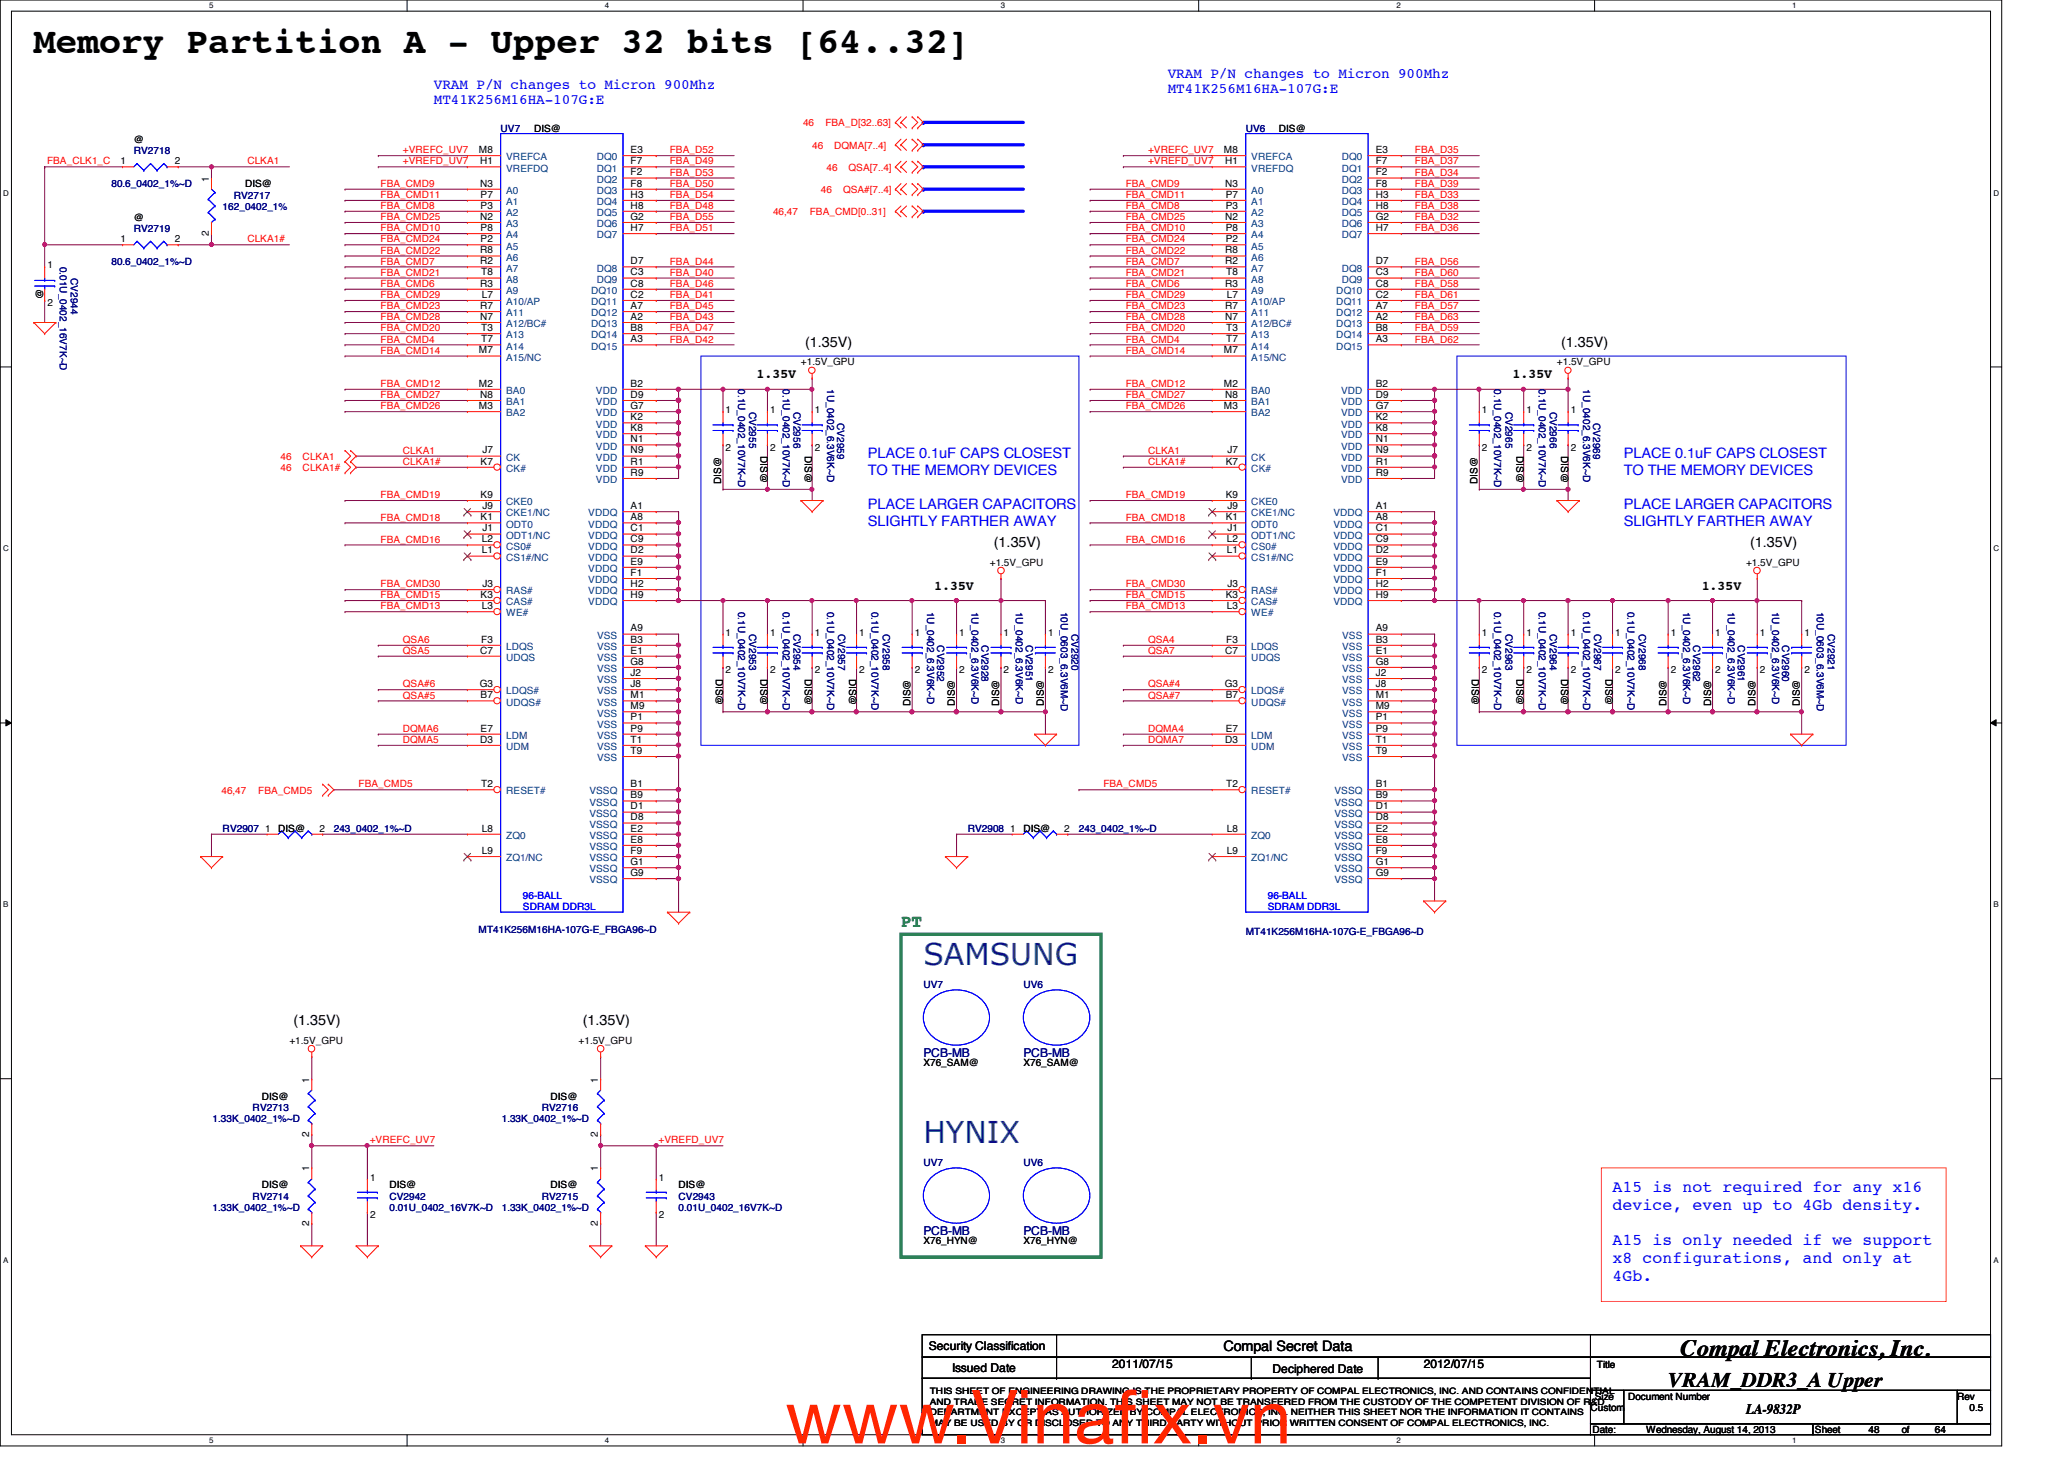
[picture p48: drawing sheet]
<svg xmlns="http://www.w3.org/2000/svg" width="297mm" height="210mm" viewBox="0 0 297 210" stroke-linecap="round" stroke-linejoin="round" font-family="sans-serif">
<defs><g id="words">
<g font-size="10.6" fill="#ff2600">
<text x="113" y="207.7">www.Vinaf</text>
<text x="160.4" y="207.7">ix.vn</text>
</g>
<text font-size="5.2" x="4.9" y="7.6">Memory Partition A - Upper 32 bits [64..32]</text>
<g font-size="4.3" fill="#004080">
<text x="132.9" y="138.8">SAMSUNG</text>
<text x="132.9" y="164.4">HYNIX</text>
</g>
<text font-size="3.3" x="241.8" y="195.1">Compal Electronics, Inc.</text>
<text font-size="3" x="240.1" y="199.6">VRAM_DDR3_A Upper</text>
<text font-size="2.5" fill="#008000" x="129.7" y="133.3">PT</text>
<g font-size="2.4" fill="#00f">
<text x="232.1" y="171.5">A15 is not required for any x16</text>
<text x="232.1" y="174.1">device, even up to 4Gb density.</text>
<text x="232.1" y="179.2">A15 is only needed if we support</text>
<text x="232.1" y="181.7">x8 configurations, and only at</text>
<text x="232.1" y="184.2">4Gb.</text>
</g>
<g font-size="2.1" fill="#00f">
<text x="168.1" y="11.2">VRAM P/N changes to Micron 900Mhz</text>
<text x="62.4" y="12.8">VRAM P/N changes to Micron 900Mhz</text>
<text x="62.4" y="15">MT41K256M16HA-107G:E</text>
<text x="168.1" y="13.4">MT41K256M16HA-107G:E</text>
<text x="124.9" y="65.9">PLACE 0.1uF CAPS CLOSEST</text>
<text x="233.7" y="65.9">PLACE 0.1uF CAPS CLOSEST</text>
<text x="124.9" y="68.4">TO THE MEMORY DEVICES</text>
<text x="233.7" y="68.4">TO THE MEMORY DEVICES</text>
<text x="124.9" y="73.3">PLACE LARGER CAPACITORS</text>
<text x="124.9" y="75.7">SLIGHTLY FARTHER AWAY</text>
<text x="233.7" y="73.3">PLACE LARGER CAPACITORS</text>
<text x="233.7" y="75.7">SLIGHTLY FARTHER AWAY</text>
</g>
<g font-size="2.1">
<text x="115.9" y="49.9">(1.35V)</text>
<text x="224.7" y="49.9">(1.35V)</text>
<text x="143" y="78.7">(1.35V)</text>
<text x="251.9" y="78.7">(1.35V)</text>
<text x="42.2" y="147.5">(1.35V)</text>
<text x="83.9" y="147.5">(1.35V)</text>
<text x="176.1" y="194.4">Compal Secret Data</text>
<text x="251.3" y="203.5">LA-9832P</text>
</g>
<g font-size="1.9">
<text x="108.9" y="54.4">1.35V</text>
<text x="217.7" y="54.4">1.35V</text>
<text x="134.4" y="84.8">1.35V</text>
<text x="244.9" y="84.8">1.35V</text>
</g>
<g font-size="1.7" fill="#000080">
<text x="132.9" y="152">PCB-MB</text>
<text x="147.3" y="152">PCB-MB</text>
<text x="132.9" y="177.6">PCB-MB</text>
<text x="147.3" y="177.6">PCB-MB</text>
</g>
<g font-size="1.7">
<text x="133.7" y="194.3">Security Classification</text>
<text x="137" y="197.3">Issued Date</text>
<text x="160.1" y="196.8">2011/07/15</text>
<text x="183.1" y="197.5">Deciphered Date</text>
<text x="204.9" y="196.8">2012/07/15</text>
</g>
<g font-size="1.4" fill="#f00">
<text x="6.8" y="23.7">FBA_CLK1_C</text>
<text x="35.6" y="23.7">CLKA1</text>
<text x="58" y="22.1">+VREFC_UV7</text>
<text x="58" y="23.7">+VREFD_UV7</text>
<text x="96.4" y="22.1">FBA_D52</text>
<text x="96.4" y="23.7">FBA_D49</text>
<text x="115.6" y="18.2">46</text>
<text x="116.9" y="21.4">46</text>
<text x="118.8" y="18.2">FBA_D[32..63]</text>
<text x="120.1" y="21.4">DQMA[7..4]</text>
<text x="165.2" y="22.1">+VREFC_UV7</text>
<text x="165.2" y="23.7">+VREFD_UV7</text>
<text x="203.6" y="23.7">FBA_D37</text>
<text x="203.6" y="22.1">FBA_D35</text>
<text x="54.8" y="26.9">FBA_CMD9</text>
<text x="54.8" y="28.5">FBA_CMD11</text>
<text x="96.4" y="25.3">FBA_D53</text>
<text x="96.4" y="26.9">FBA_D50</text>
<text x="96.4" y="28.5">FBA_D54</text>
<text x="118.1" y="27.8">46</text>
<text x="119" y="24.6">46</text>
<text x="121.3" y="27.8">QSA#[7..4]</text>
<text x="122.1" y="24.6">QSA[7..4]</text>
<text x="162" y="26.9">FBA_CMD9</text>
<text x="162" y="28.5">FBA_CMD11</text>
<text x="203.6" y="26.9">FBA_D39</text>
<text x="203.6" y="28.5">FBA_D33</text>
<text x="203.6" y="25.3">FBA_D34</text>
<text x="35.6" y="34.9">CLKA1#</text>
<text x="54.8" y="30.1">FBA_CMD8</text>
<text x="54.8" y="33.3">FBA_CMD10</text>
<text x="54.8" y="34.9">FBA_CMD24</text>
<text x="54.8" y="31.7">FBA_CMD25</text>
<text x="96.4" y="33.3">FBA_D51</text>
<text x="96.4" y="31.7">FBA_D55</text>
<text x="96.4" y="30.1">FBA_D48</text>
<text x="111.2" y="31">46,47</text>
<text x="116.5" y="31">FBA_CMD[0..31]</text>
<text x="162" y="30.1">FBA_CMD8</text>
<text x="162" y="33.3">FBA_CMD10</text>
<text x="162" y="34.9">FBA_CMD24</text>
<text x="162" y="31.7">FBA_CMD25</text>
<text x="203.6" y="33.3">FBA_D36</text>
<text x="203.6" y="30.1">FBA_D38</text>
<text x="203.6" y="31.7">FBA_D32</text>
<text x="54.8" y="41.3">FBA_CMD6</text>
<text x="54.8" y="38.1">FBA_CMD7</text>
<text x="54.8" y="39.7">FBA_CMD21</text>
<text x="54.8" y="36.5">FBA_CMD22</text>
<text x="96.4" y="41.3">FBA_D46</text>
<text x="96.4" y="38.1">FBA_D44</text>
<text x="96.4" y="39.7">FBA_D40</text>
<text x="162" y="41.3">FBA_CMD6</text>
<text x="162" y="38.1">FBA_CMD7</text>
<text x="162" y="39.7">FBA_CMD21</text>
<text x="162" y="36.5">FBA_CMD22</text>
<text x="203.6" y="41.3">FBA_D58</text>
<text x="203.6" y="38.1">FBA_D56</text>
<text x="203.6" y="39.7">FBA_D60</text>
<text x="54.8" y="47.7">FBA_CMD20</text>
<text x="54.8" y="44.5">FBA_CMD23</text>
<text x="54.8" y="42.9">FBA_CMD29</text>
<text x="54.8" y="46.1">FBA_CMD28</text>
<text x="96.4" y="46.1">FBA_D43</text>
<text x="96.4" y="42.9">FBA_D41</text>
<text x="96.4" y="44.5">FBA_D45</text>
<text x="96.4" y="47.7">FBA_D47</text>
<text x="162" y="47.7">FBA_CMD20</text>
<text x="162" y="44.5">FBA_CMD23</text>
<text x="162" y="42.9">FBA_CMD29</text>
<text x="162" y="46.1">FBA_CMD28</text>
<text x="203.6" y="46.1">FBA_D63</text>
<text x="203.6" y="42.9">FBA_D61</text>
<text x="203.6" y="47.7">FBA_D59</text>
<text x="203.6" y="44.5">FBA_D57</text>
<text x="54.8" y="50.9">FBA_CMD14</text>
<text x="54.8" y="49.3">FBA_CMD4</text>
<text x="96.4" y="49.3">FBA_D42</text>
<text x="162" y="50.9">FBA_CMD14</text>
<text x="162" y="49.3">FBA_CMD4</text>
<text x="203.6" y="49.3">FBA_D62</text>
<text x="54.8" y="55.7">FBA_CMD12</text>
<text x="54.8" y="58.9">FBA_CMD26</text>
<text x="54.8" y="57.3">FBA_CMD27</text>
<text x="162" y="55.7">FBA_CMD12</text>
<text x="162" y="58.9">FBA_CMD26</text>
<text x="162" y="57.3">FBA_CMD27</text>
<text x="58" y="65.3">CLKA1</text>
<text x="165.2" y="65.3">CLKA1</text>
<text x="40.4" y="66.2">46</text>
<text x="40.4" y="67.8">46</text>
<text x="43.6" y="66.2">CLKA1</text>
<text x="43.6" y="67.8">CLKA1#</text>
<text x="54.8" y="71.7">FBA_CMD19</text>
<text x="58" y="66.9">CLKA1#</text>
<text x="162" y="71.7">FBA_CMD19</text>
<text x="165.2" y="66.9">CLKA1#</text>
<text x="54.8" y="74.9">FBA_CMD18</text>
<text x="162" y="74.9">FBA_CMD18</text>
<text x="54.8" y="78.1">FBA_CMD16</text>
<text x="162" y="78.1">FBA_CMD16</text>
<text x="54.8" y="84.5">FBA_CMD30</text>
<text x="54.8" y="86.1">FBA_CMD15</text>
<text x="54.8" y="87.7">FBA_CMD13</text>
<text x="162" y="84.5">FBA_CMD30</text>
<text x="162" y="86.1">FBA_CMD15</text>
<text x="162" y="87.7">FBA_CMD13</text>
<text x="58" y="92.5">QSA6</text>
<text x="58" y="94.1">QSA5</text>
<text x="165.2" y="94.1">QSA7</text>
<text x="165.2" y="92.5">QSA4</text>
<text x="58" y="98.9">QSA#6</text>
<text x="58" y="100.5">QSA#5</text>
<text x="165.2" y="100.5">QSA#7</text>
<text x="165.2" y="98.9">QSA#4</text>
<text x="58" y="105.3">DQMA6</text>
<text x="58" y="106.9">DQMA5</text>
<text x="165.2" y="106.9">DQMA7</text>
<text x="165.2" y="105.3">DQMA4</text>
<text x="51.6" y="113.3">FBA_CMD5</text>
<text x="158.8" y="113.3">FBA_CMD5</text>
<text x="31.9" y="114.2">46,47</text>
<text x="37.2" y="114.2">FBA_CMD5</text>
<text x="53.2" y="164.5">+VREFC_UV7</text>
<text x="94.8" y="164.5">+VREFD_UV7</text>
</g>
<g font-size="1.4">
<text x="17.4" y="23.6">1</text>
<text x="19.3" y="20.6">@</text>
<text x="25.1" y="23.6">2</text>
<text x="68.9" y="22">M8</text>
<text x="69.1" y="23.6">H1</text>
<text x="76.9" y="19">DIS@</text>
<text x="90.8" y="22">E3</text>
<text x="90.8" y="23.6">F7</text>
<text x="176.1" y="22">M8</text>
<text x="176.3" y="23.6">H1</text>
<text x="184.1" y="19">DIS@</text>
<text x="198" y="22">E3</text>
<text x="198" y="23.6">F7</text>
<text x="30.1" y="26.1" transform="rotate(-90 30.1 26.1)">1</text>
<text x="35.3" y="27">DIS@</text>
<text x="69.1" y="26.8">N3</text>
<text x="69.2" y="28.4">P7</text>
<text x="90.8" y="25.2">F2</text>
<text x="90.8" y="26.8">F8</text>
<text x="90.8" y="28.4">H3</text>
<text x="176.3" y="26.8">N3</text>
<text x="176.4" y="28.4">P7</text>
<text x="198" y="25.2">F2</text>
<text x="198" y="26.8">F8</text>
<text x="198" y="28.4">H3</text>
<text x="17.4" y="34.8">1</text>
<text x="19.3" y="31.8">@</text>
<text x="25.1" y="34.8">2</text>
<text x="30.1" y="33.9" transform="rotate(-90 30.1 33.9)">2</text>
<text x="69.1" y="31.6">N2</text>
<text x="69.2" y="30">P3</text>
<text x="69.2" y="33.2">P8</text>
<text x="69.2" y="34.8">P2</text>
<text x="90.8" y="30">H8</text>
<text x="90.8" y="31.6">G2</text>
<text x="90.8" y="33.2">H7</text>
<text x="176.3" y="31.6">N2</text>
<text x="176.4" y="30">P3</text>
<text x="176.4" y="33.2">P8</text>
<text x="176.4" y="34.8">P2</text>
<text x="198" y="30">H8</text>
<text x="198" y="31.6">G2</text>
<text x="198" y="33.2">H7</text>
<text x="6.8" y="38.6">1</text>
<text x="69.1" y="36.4">R8</text>
<text x="69.1" y="38">R2</text>
<text x="69.1" y="41.2">R3</text>
<text x="69.3" y="39.6">T8</text>
<text x="90.8" y="39.6">C3</text>
<text x="90.8" y="41.2">C8</text>
<text x="90.8" y="38">D7</text>
<text x="176.3" y="36.4">R8</text>
<text x="176.3" y="38">R2</text>
<text x="176.3" y="41.2">R3</text>
<text x="176.5" y="39.6">T8</text>
<text x="198" y="39.6">C3</text>
<text x="198" y="41.2">C8</text>
<text x="198" y="38">D7</text>
<text x="6.2" y="43.1" transform="rotate(-90 6.2 43.1)">@</text>
<text x="6.8" y="44.1">2</text>
<text x="69.1" y="44.5">R7</text>
<text x="69.1" y="46">N7</text>
<text x="69.3" y="47.6">T3</text>
<text x="69.3" y="42.8">L7</text>
<text x="90.8" y="42.8">C2</text>
<text x="90.8" y="44.5">A7</text>
<text x="90.8" y="46">A2</text>
<text x="90.8" y="47.6">B8</text>
<text x="176.3" y="44.5">R7</text>
<text x="176.3" y="46">N7</text>
<text x="176.5" y="47.6">T3</text>
<text x="176.6" y="42.8">L7</text>
<text x="198" y="42.8">C2</text>
<text x="198" y="44.5">A7</text>
<text x="198" y="46">A2</text>
<text x="198" y="47.6">B8</text>
<text x="68.9" y="50.8">M7</text>
<text x="69.3" y="49.2">T7</text>
<text x="90.8" y="49.2">A3</text>
<text x="115.3" y="52.6">+1.5V_GPU</text>
<text x="176.1" y="50.8">M7</text>
<text x="176.5" y="49.2">T7</text>
<text x="198" y="49.2">A3</text>
<text x="224.1" y="52.6">+1.5V_GPU</text>
<text x="68.9" y="55.6">M2</text>
<text x="68.9" y="58.8">M3</text>
<text x="69.1" y="57.2">N8</text>
<text x="90.8" y="55.6">B2</text>
<text x="90.8" y="57.2">D9</text>
<text x="90.8" y="58.8">G7</text>
<text x="104.4" y="59.4">1</text>
<text x="110.8" y="59.4">1</text>
<text x="117.3" y="59.4">1</text>
<text x="176.1" y="55.6">M2</text>
<text x="176.1" y="58.8">M3</text>
<text x="176.3" y="57.2">N8</text>
<text x="198" y="55.6">B2</text>
<text x="198" y="57.2">D9</text>
<text x="198" y="58.8">G7</text>
<text x="213.3" y="59.4">1</text>
<text x="219.7" y="59.4">1</text>
<text x="226.1" y="59.4">1</text>
<text x="69.4" y="65.2">J7</text>
<text x="90.8" y="60.5">K2</text>
<text x="90.8" y="62">K8</text>
<text x="90.8" y="63.6">N1</text>
<text x="90.8" y="65.2">N9</text>
<text x="104.4" y="64.9">2</text>
<text x="109.4" y="65.6" transform="rotate(90 109.4 65.6)">DIS@</text>
<text x="110.8" y="64.9">2</text>
<text x="115.8" y="65.6" transform="rotate(90 115.8 65.6)">DIS@</text>
<text x="117.3" y="64.9">2</text>
<text x="176.7" y="65.2">J7</text>
<text x="198" y="60.5">K2</text>
<text x="198" y="62">K8</text>
<text x="198" y="63.6">N1</text>
<text x="198" y="65.2">N9</text>
<text x="213.3" y="64.9">2</text>
<text x="218.2" y="65.6" transform="rotate(90 218.2 65.6)">DIS@</text>
<text x="219.7" y="64.9">2</text>
<text x="224.7" y="65.6" transform="rotate(90 224.7 65.6)">DIS@</text>
<text x="226.1" y="64.9">2</text>
<text x="69.2" y="71.6">K9</text>
<text x="69.2" y="66.8">K7</text>
<text x="90.8" y="66.8">R1</text>
<text x="90.8" y="68.5">R9</text>
<text x="103.8" y="69.6" transform="rotate(-90 103.8 69.6)">DIS@</text>
<text x="176.4" y="71.6">K9</text>
<text x="176.4" y="66.8">K7</text>
<text x="198" y="66.8">R1</text>
<text x="198" y="68.5">R9</text>
<text x="212.6" y="69.6" transform="rotate(-90 212.6 69.6)">DIS@</text>
<text x="69.2" y="74.8">K1</text>
<text x="69.4" y="76.5">J1</text>
<text x="69.4" y="73.2">J9</text>
<text x="90.8" y="73.2">A1</text>
<text x="90.8" y="74.8">A8</text>
<text x="90.8" y="76.5">C1</text>
<text x="176.4" y="74.8">K1</text>
<text x="176.7" y="76.5">J1</text>
<text x="176.7" y="73.2">J9</text>
<text x="198" y="73.2">A1</text>
<text x="198" y="74.8">A8</text>
<text x="198" y="76.5">C1</text>
<text x="69.3" y="78">L2</text>
<text x="69.3" y="79.6">L1</text>
<text x="90.8" y="78">C9</text>
<text x="90.8" y="81.2">E9</text>
<text x="90.8" y="82.8">F1</text>
<text x="90.8" y="79.6">D2</text>
<text x="142.4" y="81.4">+1.5V_GPU</text>
<text x="176.6" y="78">L2</text>
<text x="176.6" y="79.6">L1</text>
<text x="198" y="78">C9</text>
<text x="198" y="81.2">E9</text>
<text x="198" y="82.8">F1</text>
<text x="198" y="79.6">D2</text>
<text x="251.3" y="81.4">+1.5V_GPU</text>
<text x="69.2" y="86">K3</text>
<text x="69.3" y="87.6">L3</text>
<text x="69.4" y="84.5">J3</text>
<text x="90.8" y="84.5">H2</text>
<text x="90.8" y="86">H9</text>
<text x="176.4" y="86">K3</text>
<text x="176.6" y="87.6">L3</text>
<text x="176.7" y="84.5">J3</text>
<text x="198" y="84.5">H2</text>
<text x="198" y="86">H9</text>
<text x="69.1" y="94">C7</text>
<text x="69.3" y="92.5">F3</text>
<text x="90.8" y="90.8">A9</text>
<text x="90.8" y="94">E1</text>
<text x="90.8" y="92.5">B3</text>
<text x="90.8" y="95.6">G8</text>
<text x="104.4" y="91.4">1</text>
<text x="110.8" y="91.4">1</text>
<text x="117.3" y="91.4">1</text>
<text x="123.7" y="91.4">1</text>
<text x="131.7" y="91.4">1</text>
<text x="138" y="91.4">1</text>
<text x="144.4" y="91.4">1</text>
<text x="150.8" y="91.4">1</text>
<text x="176.3" y="94">C7</text>
<text x="176.5" y="92.5">F3</text>
<text x="198" y="90.8">A9</text>
<text x="198" y="94">E1</text>
<text x="198" y="92.5">B3</text>
<text x="198" y="95.6">G8</text>
<text x="213.3" y="91.4">1</text>
<text x="219.7" y="91.4">1</text>
<text x="226.1" y="91.4">1</text>
<text x="232.4" y="91.4">1</text>
<text x="240.5" y="91.4">1</text>
<text x="246.8" y="91.4">1</text>
<text x="253.3" y="91.4">1</text>
<text x="259.7" y="91.4">1</text>
<text x="69" y="98.8">G3</text>
<text x="69.2" y="100.5">B7</text>
<text x="90.8" y="97.2">J2</text>
<text x="90.8" y="98.8">J8</text>
<text x="90.8" y="100.5">M1</text>
<text x="103" y="97.6" transform="rotate(90 103 97.6)">DIS@</text>
<text x="104.4" y="96.9">2</text>
<text x="109.4" y="97.6" transform="rotate(90 109.4 97.6)">DIS@</text>
<text x="110.8" y="96.9">2</text>
<text x="115.8" y="97.6" transform="rotate(90 115.8 97.6)">DIS@</text>
<text x="117.3" y="96.9">2</text>
<text x="122.2" y="97.6" transform="rotate(90 122.2 97.6)">DIS@</text>
<text x="123.7" y="96.9">2</text>
<text x="131" y="101.6" transform="rotate(-90 131 101.6)">DIS@</text>
<text x="131.7" y="96.9">2</text>
<text x="137.4" y="101.6" transform="rotate(-90 137.4 101.6)">DIS@</text>
<text x="138" y="96.9">2</text>
<text x="143.8" y="101.6" transform="rotate(-90 143.8 101.6)">DIS@</text>
<text x="144.4" y="96.9">2</text>
<text x="150.2" y="101.6" transform="rotate(-90 150.2 101.6)">DIS@</text>
<text x="150.8" y="96.9">2</text>
<text x="176.3" y="98.8">G3</text>
<text x="176.4" y="100.5">B7</text>
<text x="198" y="97.2">J2</text>
<text x="198" y="98.8">J8</text>
<text x="198" y="100.5">M1</text>
<text x="211.8" y="97.6" transform="rotate(90 211.8 97.6)">DIS@</text>
<text x="213.3" y="96.9">2</text>
<text x="218.2" y="97.6" transform="rotate(90 218.2 97.6)">DIS@</text>
<text x="219.7" y="96.9">2</text>
<text x="224.7" y="97.6" transform="rotate(90 224.7 97.6)">DIS@</text>
<text x="226.1" y="96.9">2</text>
<text x="231.1" y="97.6" transform="rotate(90 231.1 97.6)">DIS@</text>
<text x="232.4" y="96.9">2</text>
<text x="239.8" y="101.6" transform="rotate(-90 239.8 101.6)">DIS@</text>
<text x="240.5" y="96.9">2</text>
<text x="246.2" y="101.6" transform="rotate(-90 246.2 101.6)">DIS@</text>
<text x="246.8" y="96.9">2</text>
<text x="252.6" y="101.6" transform="rotate(-90 252.6 101.6)">DIS@</text>
<text x="253.3" y="96.9">2</text>
<text x="259" y="101.6" transform="rotate(-90 259 101.6)">DIS@</text>
<text x="259.7" y="96.9">2</text>
<text x="69.1" y="106.8">D3</text>
<text x="69.2" y="105.2">E7</text>
<text x="90.8" y="102">M9</text>
<text x="90.8" y="103.6">P1</text>
<text x="90.8" y="105.2">P9</text>
<text x="90.8" y="106.8">T1</text>
<text x="176.3" y="106.8">D3</text>
<text x="176.4" y="105.2">E7</text>
<text x="198" y="102">M9</text>
<text x="198" y="103.6">P1</text>
<text x="198" y="105.2">P9</text>
<text x="198" y="106.8">T1</text>
<text x="69.3" y="113.2">T2</text>
<text x="90.8" y="113.2">B1</text>
<text x="90.8" y="108.5">T9</text>
<text x="176.5" y="113.2">T2</text>
<text x="198" y="113.2">B1</text>
<text x="198" y="108.5">T9</text>
<text x="38.1" y="119.6">1</text>
<text x="40" y="119.8">DIS@</text>
<text x="46" y="119.6">2</text>
<text x="69.3" y="119.6">L8</text>
<text x="90.8" y="116.5">D1</text>
<text x="90.8" y="114.9">B9</text>
<text x="90.8" y="118">D8</text>
<text x="90.8" y="119.6">E2</text>
<text x="145.4" y="119.6">1</text>
<text x="147.3" y="119.8">DIS@</text>
<text x="153.2" y="119.6">2</text>
<text x="176.6" y="119.6">L8</text>
<text x="198" y="116.5">D1</text>
<text x="198" y="114.9">B9</text>
<text x="198" y="118">D8</text>
<text x="198" y="119.6">E2</text>
<text x="69.3" y="122.9">L9</text>
<text x="90.8" y="121.2">E8</text>
<text x="90.8" y="122.9">F9</text>
<text x="90.8" y="124.5">G1</text>
<text x="176.6" y="122.9">L9</text>
<text x="198" y="121.2">E8</text>
<text x="198" y="122.9">F9</text>
<text x="198" y="124.5">G1</text>
<text x="90.8" y="126">G9</text>
<text x="198" y="126">G9</text>
<text x="41.7" y="150.2">+1.5V_GPU</text>
<text x="44.5" y="155.7" transform="rotate(-90 44.5 155.7)">1</text>
<text x="83.3" y="150.2">+1.5V_GPU</text>
<text x="86.1" y="155.7" transform="rotate(-90 86.1 155.7)">1</text>
<text x="132.9" y="153.4">X76_SAM@</text>
<text x="147.3" y="153.4">X76_SAM@</text>
<text x="37.7" y="158.2">DIS@</text>
<text x="79.2" y="158.2">DIS@</text>
<text x="44.5" y="163.5" transform="rotate(-90 44.5 163.5)">2</text>
<text x="86.1" y="163.5" transform="rotate(-90 86.1 163.5)">2</text>
<text x="37.7" y="171">DIS@</text>
<text x="44.5" y="168.5" transform="rotate(-90 44.5 168.5)">1</text>
<text x="53.3" y="169.8">1</text>
<text x="56" y="171">DIS@</text>
<text x="79.2" y="171">DIS@</text>
<text x="86.1" y="168.5" transform="rotate(-90 86.1 168.5)">1</text>
<text x="94.8" y="169.8">1</text>
<text x="97.7" y="171">DIS@</text>
<text x="44.5" y="176.3" transform="rotate(-90 44.5 176.3)">2</text>
<text x="53.3" y="175.3">2</text>
<text x="86.1" y="176.3" transform="rotate(-90 86.1 176.3)">2</text>
<text x="94.8" y="175.3">2</text>
<text x="132.9" y="179">X76_HYN@</text>
<text x="147.3" y="179">X76_HYN@</text>
<text x="229.8" y="196.8">Title</text>
<text x="228.9" y="203">Custom</text>
<text x="229.5" y="201.4">Size</text>
<text x="234.3" y="201.4">Document Number</text>
<text x="281.7" y="201.4">Rev</text>
<text x="283.5" y="203">0.5</text>
<text x="229.2" y="206.2">Date:</text>
<text x="236.9" y="206.2">Wednesday, August 14, 2013</text>
<text x="261.2" y="206.2">Sheet</text>
<text x="268.9" y="206.2">48</text>
<text x="273.7" y="206.2">of</text>
<text x="278.5" y="206.2">64</text>
</g>
<g font-size="1.4" fill="#000080">
<text x="19.3" y="22.2">RV2718</text>
<text x="72" y="19">UV7</text>
<text x="179.3" y="19">UV6</text>
<text x="16" y="27">80.6_0402_1%~D</text>
<text x="33.7" y="28.6">RV2717</text>
<text x="19.3" y="33.4">RV2719</text>
<text x="32" y="30.2">162_0402_1%</text>
<text x="8.6" y="38.4" transform="rotate(90 8.6 38.4)">0.01U_0402_16V7K~D</text>
<text x="10.2" y="40" transform="rotate(90 10.2 40)">CV2944</text>
<text x="16" y="38.2">80.6_0402_1%~D</text>
<text x="106.2" y="56" transform="rotate(90 106.2 56)">0.1U_0402_10V7K~D</text>
<text x="107.8" y="59.2" transform="rotate(90 107.8 59.2)">CV2955</text>
<text x="112.6" y="56" transform="rotate(90 112.6 56)">0.1U_0402_10V7K~D</text>
<text x="114.2" y="59.2" transform="rotate(90 114.2 59.2)">CV2956</text>
<text x="119" y="56" transform="rotate(90 119 56)">1U_0402_6.3V6K~D</text>
<text x="215.1" y="56" transform="rotate(90 215.1 56)">0.1U_0402_10V7K~D</text>
<text x="216.7" y="59.2" transform="rotate(90 216.7 59.2)">CV2965</text>
<text x="221.4" y="56" transform="rotate(90 221.4 56)">0.1U_0402_10V7K~D</text>
<text x="223.1" y="59.2" transform="rotate(90 223.1 59.2)">CV2966</text>
<text x="227.8" y="56" transform="rotate(90 227.8 56)">1U_0402_6.3V6K~D</text>
<text x="120.5" y="60.8" transform="rotate(90 120.5 60.8)">CV2959</text>
<text x="229.3" y="60.8" transform="rotate(90 229.3 60.8)">CV2969</text>
<text x="106.2" y="88" transform="rotate(90 106.2 88)">0.1U_0402_10V7K~D</text>
<text x="112.6" y="88" transform="rotate(90 112.6 88)">0.1U_0402_10V7K~D</text>
<text x="119" y="88" transform="rotate(90 119 88)">0.1U_0402_10V7K~D</text>
<text x="125.4" y="88" transform="rotate(90 125.4 88)">0.1U_0402_10V7K~D</text>
<text x="133.4" y="88" transform="rotate(90 133.4 88)">1U_0402_6.3V6K~D</text>
<text x="139.8" y="88" transform="rotate(90 139.8 88)">1U_0402_6.3V6K~D</text>
<text x="146.2" y="88" transform="rotate(90 146.2 88)">1U_0402_6.3V6K~D</text>
<text x="152.7" y="88" transform="rotate(90 152.7 88)">10U_0603_6.3V6M~D</text>
<text x="215.1" y="88" transform="rotate(90 215.1 88)">0.1U_0402_10V7K~D</text>
<text x="221.4" y="88" transform="rotate(90 221.4 88)">0.1U_0402_10V7K~D</text>
<text x="227.8" y="88" transform="rotate(90 227.8 88)">0.1U_0402_10V7K~D</text>
<text x="234.2" y="88" transform="rotate(90 234.2 88)">0.1U_0402_10V7K~D</text>
<text x="242.2" y="88" transform="rotate(90 242.2 88)">1U_0402_6.3V6K~D</text>
<text x="248.7" y="88" transform="rotate(90 248.7 88)">1U_0402_6.3V6K~D</text>
<text x="255.1" y="88" transform="rotate(90 255.1 88)">1U_0402_6.3V6K~D</text>
<text x="261.4" y="88" transform="rotate(90 261.4 88)">10U_0603_6.3V6M~D</text>
<text x="107.8" y="91.2" transform="rotate(90 107.8 91.2)">CV2953</text>
<text x="114.2" y="91.2" transform="rotate(90 114.2 91.2)">CV2954</text>
<text x="120.6" y="91.2" transform="rotate(90 120.6 91.2)">CV2957</text>
<text x="127" y="91.2" transform="rotate(90 127 91.2)">CV2958</text>
<text x="134.9" y="92.8" transform="rotate(90 134.9 92.8)">CV2952</text>
<text x="141.3" y="92.8" transform="rotate(90 141.3 92.8)">CV2928</text>
<text x="147.7" y="92.8" transform="rotate(90 147.7 92.8)">CV2951</text>
<text x="154.2" y="91.2" transform="rotate(90 154.2 91.2)">CV2920</text>
<text x="216.7" y="91.2" transform="rotate(90 216.7 91.2)">CV2963</text>
<text x="223.1" y="91.2" transform="rotate(90 223.1 91.2)">CV2964</text>
<text x="229.4" y="91.2" transform="rotate(90 229.4 91.2)">CV2967</text>
<text x="235.8" y="91.2" transform="rotate(90 235.8 91.2)">CV2968</text>
<text x="243.7" y="92.8" transform="rotate(90 243.7 92.8)">CV2962</text>
<text x="250.1" y="92.8" transform="rotate(90 250.1 92.8)">CV2961</text>
<text x="256.5" y="92.8" transform="rotate(90 256.5 92.8)">CV2960</text>
<text x="263.1" y="91.2" transform="rotate(90 263.1 91.2)">CV2921</text>
<text x="32" y="119.8">RV2907</text>
<text x="48" y="119.8">243_0402_1%~D</text>
<text x="139.3" y="119.8">RV2908</text>
<text x="155.3" y="119.8">243_0402_1%~D</text>
<text x="68.9" y="134.2">MT41K256M16HA-107G-E_FBGA96~D</text>
<text x="179.3" y="134.5">MT41K256M16HA-107G-E_FBGA96~D</text>
<text x="132.9" y="142.2">UV7</text>
<text x="147.3" y="142.2">UV6</text>
<text x="30.6" y="161.4">1.33K_0402_1%~D</text>
<text x="36.4" y="159.8">RV2713</text>
<text x="72.2" y="161.4">1.33K_0402_1%~D</text>
<text x="78" y="159.8">RV2716</text>
<text x="132.9" y="167.8">UV7</text>
<text x="147.3" y="167.8">UV6</text>
<text x="36.4" y="172.6">RV2714</text>
<text x="56" y="172.6">CV2942</text>
<text x="78" y="172.6">RV2715</text>
<text x="97.7" y="172.6">CV2943</text>
<text x="30.6" y="174.2">1.33K_0402_1%~D</text>
<text x="56" y="174.2">0.01U_0402_16V7K~D</text>
<text x="72.2" y="174.2">1.33K_0402_1%~D</text>
<text x="97.7" y="174.2">0.01U_0402_16V7K~D</text>
</g>
<g font-size="1.4" fill="#004080">
<text x="72.9" y="23.1">VREFCA</text>
<text x="85.9" y="23.1">DQ0</text>
<text x="180.1" y="23.1">VREFCA</text>
<text x="193.1" y="23.1">DQ0</text>
<text x="72.9" y="27.9">A0</text>
<text x="72.9" y="29.5">A1</text>
<text x="72.9" y="24.7">VREFDQ</text>
<text x="85.9" y="24.7">DQ1</text>
<text x="85.9" y="26.3">DQ2</text>
<text x="85.9" y="27.9">DQ3</text>
<text x="85.9" y="29.5">DQ4</text>
<text x="180.1" y="27.9">A0</text>
<text x="180.1" y="29.5">A1</text>
<text x="180.1" y="24.7">VREFDQ</text>
<text x="193.1" y="24.7">DQ1</text>
<text x="193.1" y="26.3">DQ2</text>
<text x="193.1" y="27.9">DQ3</text>
<text x="193.1" y="29.5">DQ4</text>
<text x="72.9" y="31.1">A2</text>
<text x="72.9" y="32.7">A3</text>
<text x="72.9" y="34.3">A4</text>
<text x="72.9" y="35.9">A5</text>
<text x="85.9" y="31.1">DQ5</text>
<text x="85.9" y="32.7">DQ6</text>
<text x="85.9" y="34.3">DQ7</text>
<text x="180.1" y="31.1">A2</text>
<text x="180.1" y="32.7">A3</text>
<text x="180.1" y="34.3">A4</text>
<text x="180.1" y="35.9">A5</text>
<text x="193.1" y="31.1">DQ5</text>
<text x="193.1" y="32.7">DQ6</text>
<text x="193.1" y="34.3">DQ7</text>
<text x="72.9" y="37.5">A6</text>
<text x="72.9" y="39.1">A7</text>
<text x="72.9" y="40.7">A8</text>
<text x="85.9" y="40.7">DQ9</text>
<text x="85.9" y="39.1">DQ8</text>
<text x="180.1" y="37.5">A6</text>
<text x="180.1" y="39.1">A7</text>
<text x="180.1" y="40.7">A8</text>
<text x="193.1" y="40.7">DQ9</text>
<text x="193.1" y="39.1">DQ8</text>
<text x="72.9" y="42.3">A9</text>
<text x="72.9" y="43.9">A10/AP</text>
<text x="72.9" y="45.5">A11</text>
<text x="72.9" y="47.1">A12/BC#</text>
<text x="85.1" y="42.3">DQ10</text>
<text x="85.1" y="43.9">DQ11</text>
<text x="85.1" y="45.5">DQ12</text>
<text x="85.1" y="47.1">DQ13</text>
<text x="180.1" y="42.3">A9</text>
<text x="180.1" y="43.9">A10/AP</text>
<text x="180.1" y="45.5">A11</text>
<text x="180.1" y="47.1">A12/BC#</text>
<text x="192.3" y="42.3">DQ10</text>
<text x="192.3" y="43.9">DQ11</text>
<text x="192.3" y="45.5">DQ12</text>
<text x="192.3" y="47.1">DQ13</text>
<text x="72.9" y="48.7">A13</text>
<text x="72.9" y="50.3">A14</text>
<text x="72.9" y="51.9">A15/NC</text>
<text x="85.1" y="48.7">DQ14</text>
<text x="85.1" y="50.3">DQ15</text>
<text x="180.1" y="48.7">A13</text>
<text x="180.1" y="50.3">A14</text>
<text x="180.1" y="51.9">A15/NC</text>
<text x="192.3" y="48.7">DQ14</text>
<text x="192.3" y="50.3">DQ15</text>
<text x="72.9" y="56.7">BA0</text>
<text x="72.9" y="58.3">BA1</text>
<text x="72.9" y="59.9">BA2</text>
<text x="85.8" y="56.7">VDD</text>
<text x="85.8" y="58.3">VDD</text>
<text x="85.8" y="59.9">VDD</text>
<text x="180.1" y="56.7">BA0</text>
<text x="180.1" y="58.3">BA1</text>
<text x="180.1" y="59.9">BA2</text>
<text x="193" y="56.7">VDD</text>
<text x="193" y="58.3">VDD</text>
<text x="193" y="59.9">VDD</text>
<text x="85.8" y="61.5">VDD</text>
<text x="85.8" y="63.1">VDD</text>
<text x="85.8" y="64.7">VDD</text>
<text x="193" y="61.5">VDD</text>
<text x="193" y="63.1">VDD</text>
<text x="193" y="64.7">VDD</text>
<text x="72.9" y="66.3">CK</text>
<text x="72.9" y="67.9">CK#</text>
<text x="85.8" y="66.3">VDD</text>
<text x="85.8" y="67.9">VDD</text>
<text x="85.8" y="69.5">VDD</text>
<text x="180.1" y="66.3">CK</text>
<text x="180.1" y="67.9">CK#</text>
<text x="193" y="66.3">VDD</text>
<text x="193" y="67.9">VDD</text>
<text x="193" y="69.5">VDD</text>
<text x="72.9" y="72.7">CKE0</text>
<text x="72.9" y="77.5">ODT1/NC</text>
<text x="72.9" y="74.3">CKE1/NC</text>
<text x="72.9" y="75.9">ODT0</text>
<text x="84.7" y="74.3">VDDQ</text>
<text x="84.7" y="75.9">VDDQ</text>
<text x="84.7" y="77.5">VDDQ</text>
<text x="180.1" y="72.7">CKE0</text>
<text x="180.1" y="77.5">ODT1/NC</text>
<text x="180.1" y="74.3">CKE1/NC</text>
<text x="180.1" y="75.9">ODT0</text>
<text x="191.9" y="74.3">VDDQ</text>
<text x="191.9" y="75.9">VDDQ</text>
<text x="191.9" y="77.5">VDDQ</text>
<text x="72.9" y="79.1">CS0#</text>
<text x="72.9" y="80.7">CS1#/NC</text>
<text x="84.7" y="79.1">VDDQ</text>
<text x="84.7" y="82.3">VDDQ</text>
<text x="84.7" y="83.9">VDDQ</text>
<text x="84.7" y="80.7">VDDQ</text>
<text x="180.1" y="79.1">CS0#</text>
<text x="180.1" y="80.7">CS1#/NC</text>
<text x="191.9" y="79.1">VDDQ</text>
<text x="191.9" y="82.3">VDDQ</text>
<text x="191.9" y="83.9">VDDQ</text>
<text x="191.9" y="80.7">VDDQ</text>
<text x="72.9" y="88.7">WE#</text>
<text x="72.9" y="85.5">RAS#</text>
<text x="72.9" y="87.1">CAS#</text>
<text x="84.7" y="85.5">VDDQ</text>
<text x="84.7" y="87.1">VDDQ</text>
<text x="180.1" y="88.7">WE#</text>
<text x="180.1" y="85.5">RAS#</text>
<text x="180.1" y="87.1">CAS#</text>
<text x="191.9" y="85.5">VDDQ</text>
<text x="191.9" y="87.1">VDDQ</text>
<text x="72.9" y="93.5">LDQS</text>
<text x="72.9" y="95.1">UDQS</text>
<text x="85.9" y="91.9">VSS</text>
<text x="85.9" y="95.1">VSS</text>
<text x="85.9" y="93.5">VSS</text>
<text x="180.1" y="93.5">LDQS</text>
<text x="180.1" y="95.1">UDQS</text>
<text x="193.2" y="91.9">VSS</text>
<text x="193.2" y="95.1">VSS</text>
<text x="193.2" y="93.5">VSS</text>
<text x="72.9" y="101.5">UDQS#</text>
<text x="72.9" y="99.9">LDQS#</text>
<text x="85.9" y="96.7">VSS</text>
<text x="85.9" y="98.3">VSS</text>
<text x="85.9" y="99.9">VSS</text>
<text x="85.9" y="101.5">VSS</text>
<text x="180.1" y="101.5">UDQS#</text>
<text x="180.1" y="99.9">LDQS#</text>
<text x="193.2" y="96.7">VSS</text>
<text x="193.2" y="98.3">VSS</text>
<text x="193.2" y="99.9">VSS</text>
<text x="193.2" y="101.5">VSS</text>
<text x="72.9" y="107.9">UDM</text>
<text x="72.9" y="106.3">LDM</text>
<text x="85.9" y="103.1">VSS</text>
<text x="85.9" y="104.7">VSS</text>
<text x="85.9" y="106.3">VSS</text>
<text x="85.9" y="107.9">VSS</text>
<text x="180.1" y="107.9">UDM</text>
<text x="180.1" y="106.3">LDM</text>
<text x="193.2" y="103.1">VSS</text>
<text x="193.2" y="104.7">VSS</text>
<text x="193.2" y="106.3">VSS</text>
<text x="193.2" y="107.9">VSS</text>
<text x="85.9" y="109.5">VSS</text>
<text x="193.2" y="109.5">VSS</text>
<text x="72.9" y="114.3">RESET#</text>
<text x="84.8" y="117.5">VSSQ</text>
<text x="84.8" y="114.3">VSSQ</text>
<text x="84.8" y="115.9">VSSQ</text>
<text x="84.8" y="119.1">VSSQ</text>
<text x="180.1" y="114.3">RESET#</text>
<text x="192.1" y="117.5">VSSQ</text>
<text x="192.1" y="114.3">VSSQ</text>
<text x="192.1" y="115.9">VSSQ</text>
<text x="192.1" y="119.1">VSSQ</text>
<text x="72.9" y="120.7">ZQ0</text>
<text x="72.9" y="123.9">ZQ1/NC</text>
<text x="84.8" y="120.7">VSSQ</text>
<text x="84.8" y="122.3">VSSQ</text>
<text x="84.8" y="123.9">VSSQ</text>
<text x="84.8" y="125.5">VSSQ</text>
<text x="180.1" y="120.7">ZQ0</text>
<text x="180.1" y="123.9">ZQ1/NC</text>
<text x="192.1" y="120.7">VSSQ</text>
<text x="192.1" y="122.3">VSSQ</text>
<text x="192.1" y="123.9">VSSQ</text>
<text x="192.1" y="125.5">VSSQ</text>
<text x="84.8" y="127.1">VSSQ</text>
<text x="192.1" y="127.1">VSSQ</text>
</g>
<g font-size="1.4" fill="#00f">
<text x="75.3" y="129.4">96-BALL</text>
<text x="75.3" y="131">SDRAM DDR3L</text>
<text x="182.5" y="129.4">96-BALL</text>
<text x="182.5" y="131">SDRAM DDR3L</text>
</g>
<g font-size="1.3">
<text x="133.8" y="203.6">DEPARTMENT EXCEPT AS AUTHORIZED BY COMPAL ELECTRONICS, INC. NEITHER THIS SHEET NOR THE INFORMATION IT CONTAINS</text>
<text x="133.8" y="200.6">THIS SHEET OF ENGINEERING DRAWING IS THE PROPRIETARY PROPERTY OF COMPAL ELECTRONICS, INC. AND CONTAINS CONFIDENTIAL</text>
<text x="133.8" y="202.1">AND TRADE SECRET INFORMATION. THIS SHEET MAY NOT BE TRANSFERED FROM THE CUSTODY OF THE COMPETENT DIVISION OF R&amp;D</text>
<text x="133.8" y="205.1">MAY BE USED BY OR DISCLOSED TO ANY THIRD PARTY WITHOUT PRIOR WRITTEN CONSENT OF COMPAL ELECTRONICS, INC.</text>
</g>
<g font-size="1.1">
<text x="30.1" y="1.1">5</text>
<text x="87" y="1.1">4</text>
<text x="144" y="1.1">3</text>
<text x="201" y="1.1">2</text>
<text x="257.9" y="1.1">1</text>
<text x=".5" y="28.2">D</text>
<text x="286.9" y="28.2">D</text>
<text x=".5" y="79.3">C</text>
<text x="286.9" y="79.3">C</text>
<text x=".5" y="130.6">B</text>
<text x="286.9" y="130.6">B</text>
<text x=".5" y="181.7">A</text>
<text x="286.9" y="181.7">A</text>
<text x="30.1" y="207.6">5</text>
<text x="87" y="207.6">4</text>
<text x="144" y="207.6">3</text>
<text x="201" y="207.6">2</text>
<text x="257.9" y="207.6">1</text>
</g>
</g></defs>
<path d="M0 0h288.1v208h-288.1zM1.6 1.6h284.9v204.8h-284.9z" fill="none" stroke="#000" stroke-width=".14"/>
<g fill="#fff">
<path d="M30.1 .2h.6v1.2h-.6z"/>
<path d="M30.1 206.6h.6v1.2h-.6z"/>
</g>
<path d="M58.6 0v1.6M58.6 206.4v1.6" fill="none" stroke="#000" stroke-width=".14"/>
<g fill="#fff">
<path d="M87 .2h.6v1.2h-.6z"/>
<path d="M87 206.6h.6v1.2h-.6z"/>
</g>
<path d="M115.6 0v1.6M115.6 206.4v1.6" fill="none" stroke="#000" stroke-width=".14"/>
<g fill="#fff">
<path d="M144 .2h.6v1.2h-.6z"/>
<path d="M144 206.6h.6v1.2h-.6z"/>
</g>
<path d="M172.5 0v1.6M172.5 206.4v1.6" fill="none" stroke="#000" stroke-width=".14"/>
<g fill="#fff">
<path d="M201 .2h.5v1.2h-.5z"/>
<path d="M201 206.6h.5v1.2h-.5z"/>
</g>
<path d="M229.5 0v1.6M229.5 206.4v1.6" fill="none" stroke="#000" stroke-width=".14"/>
<g fill="#fff">
<path d="M257.9 .2h.6v1.2h-.6z"/>
<path d="M257.9 206.6h.6v1.2h-.6z"/>
<path d="M.5 27.2h.7v1.2h-.7z"/>
<path d="M286.9 27.2h.8v1.2h-.8z"/>
<path d="M.5 78.4h.7v1.1h-.7z"/>
<path d="M286.9 78.4h.8v1.1h-.8z"/>
</g>
<path d="M0 52.8h1.6M286.5 52.8h1.6" fill="none" stroke="#000" stroke-width=".14"/>
<g fill="#fff">
<path d="M.5 129.6h.7v1.2h-.7z"/>
<path d="M286.9 129.6h.7v1.2h-.7z"/>
</g>
<path d="M0 104h1.6M.8 103.5l.8 .5-.8 .4zM286.5 104l.8-.5v.9zM286.5 104h1.6" fill="none" stroke="#000" stroke-width=".14"/>
<path d="M.8 103.5l.8 .5-.8 .4zM286.5 104l.8-.5v.9z" fill="#000"/>
<g fill="#fff">
<path d="M.5 180.8h.7v1.1h-.7z"/>
<path d="M286.9 180.8h.7v1.1h-.7z"/>
</g>
<path d="M0 155.2h1.6M286.5 155.2h1.6" fill="none" stroke="#000" stroke-width=".14"/>
<path d="M129.7 134.4h28.8v46.4h-28.8z" fill="none" stroke="#008000" stroke-width=".47"/>
<path d="M230.5 168h49.6v19.2h-49.6z" fill="none" stroke="#ff8000" stroke-width=".14"/>
<path d="M100.9 51.2h54.4v56h-54.4zM209.7 51.2h56v56h-56z" fill="none" stroke="#00f" stroke-width=".14"/>
<g fill="none" stroke="#800040" stroke-width=".14">
<path d="M54.4 22.4h.1M54.4 24h.1M54.4 22.4h12.9M54.4 24h12.9M51.3 67.2h.1M51.3 65.6h.1M51.3 67.2h16M51.3 65.6h16M94.4 118.4h.1M94.4 118.4h3.3M97.7 118.4h.1M97.7 118.4v1.6h-3.3"/>
<path d="M30.4 120h.1M30.4 120h8M30.4 120v3.2M46.4 120h.1M46.4 120h20.9M94.4 120h.1M94.4 121.6h.1M94.4 123.2h.1M94.4 124.8h.1M94.4 121.6h3.3M94.4 123.2h3.3M94.4 124.8h3.3"/>
</g>
<circle cx="97.6" cy="118.4" r=".31" fill="#f0f"/>
<circle cx="97.6" cy="118.4" r=".31" fill="none" stroke="#f0f" stroke-width=".14"/>
<path d="M97.7 123.2h.1M97.7 123.2v1.6" fill="none" stroke="#800040" stroke-width=".14"/>
<circle cx="97.6" cy="123.2" r=".31" fill="#f0f"/>
<circle cx="97.6" cy="123.2" r=".31" fill="none" stroke="#f0f" stroke-width=".14"/>
<path d="M97.7 121.6h.1M97.7 121.6v1.6" fill="none" stroke="#800040" stroke-width=".14"/>
<circle cx="97.6" cy="121.6" r=".32" fill="#f0f"/>
<circle cx="97.6" cy="121.6" r=".32" fill="none" stroke="#f0f" stroke-width=".14"/>
<path d="M97.7 124.8h.1M97.7 124.8v1.6" fill="none" stroke="#800040" stroke-width=".14"/>
<circle cx="97.6" cy="124.8" r=".31" fill="#f0f"/>
<circle cx="97.6" cy="124.8" r=".31" fill="none" stroke="#f0f" stroke-width=".14"/>
<path d="M97.7 120h.1M97.7 120v1.6" fill="none" stroke="#800040" stroke-width=".14"/>
<circle cx="97.6" cy="120" r=".31" fill="#f0f"/>
<circle cx="97.6" cy="120" r=".31" fill="none" stroke="#f0f" stroke-width=".14"/>
<path d="M94.4 126.4h.1M94.4 126.4h3.3M97.7 126.4h.1M97.7 126.4v4.8" fill="none" stroke="#800040" stroke-width=".14"/>
<circle cx="97.6" cy="126.4" r=".31" fill="#f0f"/>
<circle cx="97.6" cy="126.4" r=".31" fill="none" stroke="#f0f" stroke-width=".14"/>
<path d="M94.4 91.2h.1M94.4 92.8h.1M94.4 94.4h.1M94.4 91.2h3.3M94.4 92.8h3.3M97.7 96h.1M97.7 92.8h.1M97.7 92.8v1.6h-3.3M97.7 96v1.6" fill="none" stroke="#800040" stroke-width=".14"/>
<circle cx="97.6" cy="92.8" r=".31" fill="#f0f"/>
<circle cx="97.6" cy="92.8" r=".31" fill="none" stroke="#f0f" stroke-width=".14"/>
<path d="M94.4 97.6h.1M94.4 97.6h3.3M97.7 91.2h.1M97.7 97.6h.1M97.7 91.2v1.6M97.7 97.6v1.6" fill="none" stroke="#800040" stroke-width=".14"/>
<circle cx="97.6" cy="99.2" r=".31" fill="#f0f"/>
<circle cx="97.6" cy="99.2" r=".31" fill="none" stroke="#f0f" stroke-width=".14"/>
<circle cx="97.6" cy="97.6" r=".32" fill="#f0f"/>
<circle cx="97.6" cy="97.6" r=".32" fill="none" stroke="#f0f" stroke-width=".14"/>
<path d="M94.4 99.2h.1M94.4 99.2h3.3M97.7 99.2h.1M97.7 99.2v1.6" fill="none" stroke="#800040" stroke-width=".14"/>
<circle cx="97.6" cy="99.2" r=".31" fill="#f0f"/>
<circle cx="97.6" cy="99.2" r=".31" fill="none" stroke="#f0f" stroke-width=".14"/>
<path d="M94.4 100.8h.1M94.4 100.8h3.3M97.7 100.8h.1M97.7 100.8v1.6" fill="none" stroke="#800040" stroke-width=".14"/>
<circle cx="97.6" cy="100.8" r=".31" fill="#f0f"/>
<circle cx="97.6" cy="100.8" r=".31" fill="none" stroke="#f0f" stroke-width=".14"/>
<path d="M94.4 102.4h.1M94.4 102.4h3.3M97.7 105.6h.1M97.7 105.6v1.6" fill="none" stroke="#800040" stroke-width=".14"/>
<circle cx="97.6" cy="105.6" r=".32" fill="#f0f"/>
<circle cx="97.6" cy="105.6" r=".32" fill="none" stroke="#f0f" stroke-width=".14"/>
<path d="M94.4 104h.1M94.4 105.6h.1M94.4 107.2h.1M94.4 108.8h.1M94.4 104h3.3M94.4 105.6h3.3M94.4 107.2h3.3M94.4 108.8h3.3M97.7 108.8h.1M97.7 108.8v4.8" fill="none" stroke="#800040" stroke-width=".14"/>
<circle cx="97.6" cy="108.8" r=".31" fill="#f0f"/>
<circle cx="97.6" cy="108.8" r=".31" fill="none" stroke="#f0f" stroke-width=".14"/>
<path d="M97.7 107.2h.1M97.7 107.2v1.6" fill="none" stroke="#800040" stroke-width=".14"/>
<circle cx="97.6" cy="107.2" r=".31" fill="#f0f"/>
<circle cx="97.6" cy="107.2" r=".31" fill="none" stroke="#f0f" stroke-width=".14"/>
<path d="M94.4 113.6h.1M94.4 115.2h.1M94.4 116.8h.1M94.4 113.6h3.3M94.4 115.2h3.3M94.4 116.8h3.3M97.7 116.8h.1M97.7 116.8v1.6" fill="none" stroke="#800040" stroke-width=".14"/>
<circle cx="97.6" cy="116.8" r=".31" fill="#f0f"/>
<circle cx="97.6" cy="116.8" r=".31" fill="none" stroke="#f0f" stroke-width=".14"/>
<path d="M97.7 102.4h.1M97.7 102.4v1.6" fill="none" stroke="#800040" stroke-width=".14"/>
<circle cx="97.6" cy="102.4" r=".31" fill="#f0f"/>
<circle cx="97.6" cy="102.4" r=".31" fill="none" stroke="#f0f" stroke-width=".14"/>
<path d="M97.7 115.2h.1M97.7 115.2v1.6" fill="none" stroke="#800040" stroke-width=".14"/>
<circle cx="97.6" cy="115.2" r=".31" fill="#f0f"/>
<circle cx="97.6" cy="115.2" r=".31" fill="none" stroke="#f0f" stroke-width=".14"/>
<path d="M97.7 113.6h.1M97.7 113.6v1.6" fill="none" stroke="#800040" stroke-width=".14"/>
<circle cx="97.6" cy="113.6" r=".32" fill="#f0f"/>
<circle cx="97.6" cy="113.6" r=".32" fill="none" stroke="#f0f" stroke-width=".14"/>
<path d="M97.7 104h.1M97.7 104v1.6" fill="none" stroke="#800040" stroke-width=".14"/>
<circle cx="97.6" cy="104" r=".31" fill="#f0f"/>
<circle cx="97.6" cy="104" r=".31" fill="none" stroke="#f0f" stroke-width=".14"/>
<path d="M94.4 96h.1M94.4 96h3.3" fill="none" stroke="#800040" stroke-width=".14"/>
<circle cx="97.6" cy="96" r=".31" fill="#f0f"/>
<circle cx="97.6" cy="96" r=".31" fill="none" stroke="#f0f" stroke-width=".14"/>
<path d="M94.4 56h.1M94.4 56h3.3" fill="none" stroke="#800040" stroke-width=".14"/>
<circle cx="97.6" cy="56" r=".31" fill="#f0f"/>
<circle cx="97.6" cy="56" r=".31" fill="none" stroke="#f0f" stroke-width=".14"/>
<path d="M97.7 56h.1M97.7 56v1.6" fill="none" stroke="#800040" stroke-width=".14"/>
<circle cx="97.6" cy="57.6" r=".32" fill="#f0f"/>
<circle cx="97.6" cy="57.6" r=".32" fill="none" stroke="#f0f" stroke-width=".14"/>
<path d="M94.4 57.6h.1M94.4 57.6h3.3M97.7 57.6h.1M97.7 57.6v1.6" fill="none" stroke="#800040" stroke-width=".14"/>
<circle cx="97.6" cy="57.6" r=".32" fill="#f0f"/>
<circle cx="97.6" cy="57.6" r=".32" fill="none" stroke="#f0f" stroke-width=".14"/>
<path d="M94.4 59.2h.1M94.4 59.2h3.3M97.7 59.2h.1M97.7 59.2v1.6" fill="none" stroke="#800040" stroke-width=".14"/>
<circle cx="97.6" cy="59.2" r=".31" fill="#f0f"/>
<circle cx="97.6" cy="59.2" r=".31" fill="none" stroke="#f0f" stroke-width=".14"/>
<path d="M94.4 60.8h.1M94.4 60.8h3.3M97.7 64h.1M97.7 64v1.6" fill="none" stroke="#800040" stroke-width=".14"/>
<circle cx="97.6" cy="64" r=".31" fill="#f0f"/>
<circle cx="97.6" cy="64" r=".31" fill="none" stroke="#f0f" stroke-width=".14"/>
<path d="M94.4 62.4h.1M94.4 64h.1M94.4 65.6h.1M94.4 67.2h.1M94.4 68.8h.1M94.4 62.4h3.3M94.4 64h3.3M94.4 65.6h3.3M94.4 67.2h3.3M97.7 67.2h.1M97.7 67.2v1.6h-3.3" fill="none" stroke="#800040" stroke-width=".14"/>
<circle cx="97.6" cy="67.2" r=".31" fill="#f0f"/>
<circle cx="97.6" cy="67.2" r=".31" fill="none" stroke="#f0f" stroke-width=".14"/>
<path d="M97.7 65.6h.1M97.7 65.6v1.6" fill="none" stroke="#800040" stroke-width=".14"/>
<circle cx="97.6" cy="65.6" r=".32" fill="#f0f"/>
<circle cx="97.6" cy="65.6" r=".32" fill="none" stroke="#f0f" stroke-width=".14"/>
<path d="M94.4 73.6h.1M94.4 75.2h.1M94.4 73.6h3.3M94.4 75.2h3.3M97.7 76.8h.1M97.7 60.8h.1M97.7 60.8v1.6M97.7 76.8v1.6" fill="none" stroke="#800040" stroke-width=".14"/>
<circle cx="97.6" cy="60.8" r=".31" fill="#f0f"/>
<circle cx="97.6" cy="60.8" r=".31" fill="none" stroke="#f0f" stroke-width=".14"/>
<path d="M97.7 73.6h.1M97.7 62.4h.1M97.7 62.4v1.6M97.7 73.6v1.6" fill="none" stroke="#800040" stroke-width=".14"/>
<circle cx="97.6" cy="62.4" r=".31" fill="#f0f"/>
<circle cx="97.6" cy="62.4" r=".31" fill="none" stroke="#f0f" stroke-width=".14"/>
<path d="M94.4 78.4h.1M94.4 78.4h3.3M97.7 78.4h.1M97.7 78.4v1.6" fill="none" stroke="#800040" stroke-width=".14"/>
<circle cx="97.6" cy="80" r=".31" fill="#f0f"/>
<circle cx="97.6" cy="80" r=".31" fill="none" stroke="#f0f" stroke-width=".14"/>
<circle cx="97.6" cy="78.4" r=".31" fill="#f0f"/>
<circle cx="97.6" cy="78.4" r=".31" fill="none" stroke="#f0f" stroke-width=".14"/>
<path d="M94.4 80h.1M94.4 80h3.3M97.7 80h.1M97.7 80v1.6" fill="none" stroke="#800040" stroke-width=".14"/>
<circle cx="97.6" cy="80" r=".31" fill="#f0f"/>
<circle cx="97.6" cy="80" r=".31" fill="none" stroke="#f0f" stroke-width=".14"/>
<path d="M94.4 81.6h.1M94.4 81.6h3.3M97.7 81.6h.1M97.7 81.6v1.6" fill="none" stroke="#800040" stroke-width=".14"/>
<circle cx="97.6" cy="81.6" r=".32" fill="#f0f"/>
<circle cx="97.6" cy="81.6" r=".32" fill="none" stroke="#f0f" stroke-width=".14"/>
<path d="M94.4 83.2h.1M94.4 84.8h.1M94.4 86.4h.1M94.4 83.2h3.3M94.4 84.8h3.3M94.4 86.4h3.3" fill="none" stroke="#800040" stroke-width=".14"/>
<circle cx="97.6" cy="86.4" r=".31" fill="#f0f"/>
<circle cx="97.6" cy="86.4" r=".31" fill="none" stroke="#f0f" stroke-width=".14"/>
<path d="M97.7 83.2h.1M97.7 83.2v1.6" fill="none" stroke="#800040" stroke-width=".14"/>
<circle cx="97.6" cy="83.2" r=".31" fill="#f0f"/>
<circle cx="97.6" cy="83.2" r=".31" fill="none" stroke="#f0f" stroke-width=".14"/>
<path d="M97.7 84.8h.1M97.7 84.8v1.6" fill="none" stroke="#800040" stroke-width=".14"/>
<circle cx="97.6" cy="84.8" r=".31" fill="#f0f"/>
<circle cx="97.6" cy="84.8" r=".31" fill="none" stroke="#f0f" stroke-width=".14"/>
<path d="M94.4 76.8h.1M94.4 76.8h3.3" fill="none" stroke="#800040" stroke-width=".14"/>
<circle cx="97.6" cy="76.8" r=".31" fill="#f0f"/>
<circle cx="97.6" cy="76.8" r=".31" fill="none" stroke="#f0f" stroke-width=".14"/>
<path d="M97.7 75.2h.1M97.7 75.2v1.6" fill="none" stroke="#800040" stroke-width=".14"/>
<circle cx="97.6" cy="75.2" r=".31" fill="#f0f"/>
<circle cx="97.6" cy="75.2" r=".31" fill="none" stroke="#f0f" stroke-width=".14"/>
<path d="M97.7 94.4h.1M97.7 94.4v1.6" fill="none" stroke="#800040" stroke-width=".14"/>
<circle cx="97.6" cy="94.4" r=".31" fill="#f0f"/>
<circle cx="97.6" cy="94.4" r=".31" fill="none" stroke="#f0f" stroke-width=".14"/>
<path d="M161.7 65.6h.1M161.7 67.2h.1M161.7 65.6h12.8M161.7 67.2h12.8M206.5 108.8h.1M206.5 108.8v4.8M137.7 120h.1M137.7 120h8M137.7 120v3.2M153.7 120h.1M153.7 120h20.8" fill="none" stroke="#800040" stroke-width=".14"/>
<circle cx="206.5" cy="108.8" r=".3" fill="#f0f"/>
<circle cx="206.5" cy="108.8" r=".3" fill="none" stroke="#f0f" stroke-width=".14"/>
<path d="M206.5 92.8h.1M206.5 92.8v1.6" fill="none" stroke="#800040" stroke-width=".14"/>
<circle cx="206.5" cy="92.8" r=".3" fill="#f0f"/>
<circle cx="206.5" cy="92.8" r=".3" fill="none" stroke="#f0f" stroke-width=".14"/>
<path d="M201.7 97.6h.1M201.7 97.6h4.8M206.5 91.2h.1M206.5 91.2v1.6M206.5 126.4h.1M206.5 126.4v3.2" fill="none" stroke="#800040" stroke-width=".14"/>
<circle cx="206.4" cy="97.6" r=".31" fill="#f0f"/>
<circle cx="206.4" cy="97.6" r=".31" fill="none" stroke="#f0f" stroke-width=".14"/>
<path d="M201.7 116.8h.1M201.7 116.8h4.8" fill="none" stroke="#800040" stroke-width=".14"/>
<circle cx="206.5" cy="116.8" r=".3" fill="#f0f"/>
<circle cx="206.5" cy="116.8" r=".3" fill="none" stroke="#f0f" stroke-width=".14"/>
<path d="M201.7 107.2h.1M201.7 107.2h4.8M201.7 120h.1M201.7 120h4.8" fill="none" stroke="#800040" stroke-width=".14"/>
<circle cx="206.5" cy="107.2" r=".3" fill="#f0f"/>
<circle cx="206.5" cy="107.2" r=".3" fill="none" stroke="#f0f" stroke-width=".14"/>
<path d="M206.5 96h.1M206.5 96v1.6" fill="none" stroke="#800040" stroke-width=".14"/>
<circle cx="206.5" cy="96" r=".3" fill="#f0f"/>
<circle cx="206.5" cy="96" r=".3" fill="none" stroke="#f0f" stroke-width=".14"/>
<path d="M201.7 92.8h.1M201.7 92.8h4.8M206.5 94.4h.1M206.5 94.4v1.6" fill="none" stroke="#800040" stroke-width=".14"/>
<circle cx="206.5" cy="94.4" r=".3" fill="#f0f"/>
<circle cx="206.5" cy="94.4" r=".3" fill="none" stroke="#f0f" stroke-width=".14"/>
<path d="M201.7 94.4h.1M201.7 94.4h4.8M201.7 113.6h.1M201.7 113.6h4.8M206.5 113.6h.1M206.5 113.6v1.6" fill="none" stroke="#800040" stroke-width=".14"/>
<circle cx="206.4" cy="113.6" r=".31" fill="#f0f"/>
<circle cx="206.4" cy="113.6" r=".31" fill="none" stroke="#f0f" stroke-width=".14"/>
<path d="M201.7 99.2h.1M206.5 97.6h.1M206.5 97.6v1.6h-4.8M201.7 102.4h.1M201.7 108.8h.1M201.7 105.6h.1M201.7 108.8h4.8M206.5 100.8h.1M206.5 104h.1M206.5 100.8v1.6h-4.8M206.5 104v1.6h-4.8" fill="none" stroke="#800040" stroke-width=".14"/>
<circle cx="206.5" cy="99.2" r=".3" fill="#f0f"/>
<circle cx="206.5" cy="99.2" r=".3" fill="none" stroke="#f0f" stroke-width=".14"/>
<path d="M201.7 96h.1M201.7 96h4.8M206.5 99.2h.1M206.5 99.2v1.6" fill="none" stroke="#800040" stroke-width=".14"/>
<circle cx="206.5" cy="100.8" r=".3" fill="#f0f"/>
<circle cx="206.5" cy="100.8" r=".3" fill="none" stroke="#f0f" stroke-width=".14"/>
<path d="M206.5 102.4h.1M206.5 102.4v1.6" fill="none" stroke="#800040" stroke-width=".14"/>
<circle cx="206.5" cy="104" r=".3" fill="#f0f"/>
<circle cx="206.5" cy="104" r=".3" fill="none" stroke="#f0f" stroke-width=".14"/>
<circle cx="206.5" cy="102.4" r=".3" fill="#f0f"/>
<circle cx="206.5" cy="102.4" r=".3" fill="none" stroke="#f0f" stroke-width=".14"/>
<path d="M206.5 107.2h.1M206.5 107.2v1.6M201.7 123.2h.1M201.7 123.2h4.8" fill="none" stroke="#800040" stroke-width=".14"/>
<circle cx="206.5" cy="123.2" r=".3" fill="#f0f"/>
<circle cx="206.5" cy="123.2" r=".3" fill="none" stroke="#f0f" stroke-width=".14"/>
<path d="M201.7 126.4h.1M201.7 126.4h4.8" fill="none" stroke="#800040" stroke-width=".14"/>
<circle cx="206.5" cy="126.4" r=".3" fill="#f0f"/>
<circle cx="206.5" cy="126.4" r=".3" fill="none" stroke="#f0f" stroke-width=".14"/>
<path d="M201.7 115.2h.1M201.7 115.2h4.8" fill="none" stroke="#800040" stroke-width=".14"/>
<circle cx="206.5" cy="115.2" r=".3" fill="#f0f"/>
<circle cx="206.5" cy="115.2" r=".3" fill="none" stroke="#f0f" stroke-width=".14"/>
<path d="M201.7 118.4h.1M201.7 118.4h4.8" fill="none" stroke="#800040" stroke-width=".14"/>
<circle cx="206.5" cy="118.4" r=".3" fill="#f0f"/>
<circle cx="206.5" cy="118.4" r=".3" fill="none" stroke="#f0f" stroke-width=".14"/>
<path d="M206.5 124.8h.1M206.5 124.8v1.6" fill="none" stroke="#800040" stroke-width=".14"/>
<circle cx="206.5" cy="124.8" r=".3" fill="#f0f"/>
<circle cx="206.5" cy="124.8" r=".3" fill="none" stroke="#f0f" stroke-width=".14"/>
<path d="M206.5 116.8h.1M206.5 116.8v1.6M206.5 121.6h.1M206.5 120h.1M206.5 120v3.2" fill="none" stroke="#800040" stroke-width=".14"/>
<circle cx="206.4" cy="121.6" r=".31" fill="#f0f"/>
<circle cx="206.4" cy="121.6" r=".31" fill="none" stroke="#f0f" stroke-width=".14"/>
<circle cx="206.5" cy="120" r=".3" fill="#f0f"/>
<circle cx="206.5" cy="120" r=".3" fill="none" stroke="#f0f" stroke-width=".14"/>
<path d="M206.5 118.4h.1M206.5 105.6h.1M206.5 105.6v1.6M206.5 118.4v1.6" fill="none" stroke="#800040" stroke-width=".14"/>
<circle cx="206.4" cy="105.6" r=".31" fill="#f0f"/>
<circle cx="206.4" cy="105.6" r=".31" fill="none" stroke="#f0f" stroke-width=".14"/>
<g fill="none" stroke="#800040" stroke-width=".14">
<path d="M201.7 91.2h.1M201.7 91.2h4.8M206.5 80h.1M206.5 80v1.6M201.7 104h.1M201.7 100.8h.1M201.7 104h4.8M201.7 100.8h4.8M206.5 115.2h.1M206.5 115.2v1.6M201.7 124.8h.1M201.7 121.6h.1"/>
<path d="M201.7 121.6h4.8M206.5 123.2h.1M206.5 123.2v1.6h-4.8"/>
</g>
<circle cx="206.5" cy="80" r=".3" fill="#f0f"/>
<circle cx="206.5" cy="80" r=".3" fill="none" stroke="#f0f" stroke-width=".14"/>
<path d="M206.5 83.2h.1M206.5 83.2v1.6" fill="none" stroke="#800040" stroke-width=".14"/>
<circle cx="206.5" cy="83.2" r=".3" fill="#f0f"/>
<circle cx="206.5" cy="83.2" r=".3" fill="none" stroke="#f0f" stroke-width=".14"/>
<path d="M201.7 57.6h.1M201.7 57.6h4.8" fill="none" stroke="#800040" stroke-width=".14"/>
<circle cx="206.4" cy="57.6" r=".31" fill="#f0f"/>
<circle cx="206.4" cy="57.6" r=".31" fill="none" stroke="#f0f" stroke-width=".14"/>
<path d="M201.7 59.2h.1M201.7 59.2h4.8M206.5 56h.1M206.5 56v1.6M201.7 65.6h.1M201.7 65.6h4.8M206.5 62.4h.1M206.5 62.4v1.6" fill="none" stroke="#800040" stroke-width=".14"/>
<circle cx="206.5" cy="62.4" r=".3" fill="#f0f"/>
<circle cx="206.5" cy="62.4" r=".3" fill="none" stroke="#f0f" stroke-width=".14"/>
<path d="M206.5 59.2h.1M206.5 59.2v1.6M201.7 73.6h.1M201.7 76.8h.1M201.7 73.6h4.8M201.7 76.8h4.8M201.7 86.4h.1M201.7 86.4h4.8" fill="none" stroke="#800040" stroke-width=".14"/>
<circle cx="206.5" cy="59.2" r=".3" fill="#f0f"/>
<circle cx="206.5" cy="59.2" r=".3" fill="none" stroke="#f0f" stroke-width=".14"/>
<path d="M206.5 57.6h.1M206.5 57.6v1.6M206.5 64h.1M206.5 64v1.6" fill="none" stroke="#800040" stroke-width=".14"/>
<circle cx="206.4" cy="65.6" r=".31" fill="#f0f"/>
<circle cx="206.4" cy="65.6" r=".31" fill="none" stroke="#f0f" stroke-width=".14"/>
<path d="M201.7 62.4h.1M201.7 62.4h4.8" fill="none" stroke="#800040" stroke-width=".14"/>
<circle cx="206.5" cy="62.4" r=".3" fill="#f0f"/>
<circle cx="206.5" cy="62.4" r=".3" fill="none" stroke="#f0f" stroke-width=".14"/>
<path d="M201.7 60.8h.1M201.7 60.8h4.8M206.5 67.2h.1M206.5 67.2v1.6" fill="none" stroke="#800040" stroke-width=".14"/>
<circle cx="206.5" cy="67.2" r=".3" fill="#f0f"/>
<circle cx="206.5" cy="67.2" r=".3" fill="none" stroke="#f0f" stroke-width=".14"/>
<path d="M201.7 64h.1M201.7 64h4.8" fill="none" stroke="#800040" stroke-width=".14"/>
<circle cx="206.5" cy="64" r=".3" fill="#f0f"/>
<circle cx="206.5" cy="64" r=".3" fill="none" stroke="#f0f" stroke-width=".14"/>
<path d="M201.7 56h.1M201.7 56h4.8M201.7 68.8h.1M201.7 68.8h4.8" fill="none" stroke="#800040" stroke-width=".14"/>
<circle cx="206.5" cy="56" r=".3" fill="#f0f"/>
<circle cx="206.5" cy="56" r=".3" fill="none" stroke="#f0f" stroke-width=".14"/>
<path d="M201.7 67.2h.1M201.7 67.2h4.8M206.5 84.8h.1M206.5 84.8v1.6" fill="none" stroke="#800040" stroke-width=".14"/>
<circle cx="206.5" cy="86.4" r=".3" fill="#f0f"/>
<circle cx="206.5" cy="86.4" r=".3" fill="none" stroke="#f0f" stroke-width=".14"/>
<path d="M206.5 76.8h.1M206.5 76.8v1.6" fill="none" stroke="#800040" stroke-width=".14"/>
<circle cx="206.5" cy="76.8" r=".3" fill="#f0f"/>
<circle cx="206.5" cy="76.8" r=".3" fill="none" stroke="#f0f" stroke-width=".14"/>
<path d="M201.7 78.4h.1M201.7 78.4h4.8M201.7 84.8h.1M201.7 84.8h4.8" fill="none" stroke="#800040" stroke-width=".14"/>
<circle cx="206.5" cy="84.8" r=".3" fill="#f0f"/>
<circle cx="206.5" cy="84.8" r=".3" fill="none" stroke="#f0f" stroke-width=".14"/>
<path d="M201.7 75.2h.1M201.7 75.2h4.8M201.7 81.6h.1M201.7 81.6h4.8" fill="none" stroke="#800040" stroke-width=".14"/>
<circle cx="206.4" cy="81.6" r=".31" fill="#f0f"/>
<circle cx="206.4" cy="81.6" r=".31" fill="none" stroke="#f0f" stroke-width=".14"/>
<path d="M206.5 75.2h.1M206.5 60.8h.1M206.5 60.8v1.6M206.5 75.2v1.6" fill="none" stroke="#800040" stroke-width=".14"/>
<circle cx="206.5" cy="60.8" r=".3" fill="#f0f"/>
<circle cx="206.5" cy="60.8" r=".3" fill="none" stroke="#f0f" stroke-width=".14"/>
<path d="M206.5 78.4h.1M206.5 78.4v1.6" fill="none" stroke="#800040" stroke-width=".14"/>
<circle cx="206.5" cy="78.4" r=".3" fill="#f0f"/>
<circle cx="206.5" cy="78.4" r=".3" fill="none" stroke="#f0f" stroke-width=".14"/>
<path d="M206.5 65.6h.1M206.5 65.6v1.6M206.5 81.6h.1M206.5 81.6v1.6" fill="none" stroke="#800040" stroke-width=".14"/>
<circle cx="206.4" cy="65.6" r=".31" fill="#f0f"/>
<circle cx="206.4" cy="65.6" r=".31" fill="none" stroke="#f0f" stroke-width=".14"/>
<path d="M206.5 73.6h.1M206.5 73.6v1.6M201.7 80h.1M201.7 80h4.8" fill="none" stroke="#800040" stroke-width=".14"/>
<circle cx="206.5" cy="75.2" r=".3" fill="#f0f"/>
<circle cx="206.5" cy="75.2" r=".3" fill="none" stroke="#f0f" stroke-width=".14"/>
<path d="M201.7 83.2h.1M201.7 83.2h4.8M44.9 152h.1M44.9 152v3.2M44.9 163.2h.1M44.9 176h.1M44.9 163.2v1.6M44.9 176v3.2M52.9 174.4h.1M52.9 164.8h.1M52.9 164.8v4.8M52.9 174.4v4.8" fill="none" stroke="#800040" stroke-width=".14"/>
<circle cx="52.8" cy="164.8" r=".3" fill="#f0f"/>
<circle cx="52.8" cy="164.8" r=".3" fill="none" stroke="#f0f" stroke-width=".14"/>
<path d="M44.9 164.8h.1M44.9 164.8h8" fill="none" stroke="#800040" stroke-width=".14"/>
<circle cx="44.8" cy="164.8" r=".3" fill="#f0f"/>
<circle cx="44.8" cy="164.8" r=".3" fill="none" stroke="#f0f" stroke-width=".14"/>
<path d="M86.4 152h.1M86.4 152v3.2M44.9 164.8h.1M44.9 164.8v3.2M52.9 164.8h.1M52.9 164.8h9.5M86.4 176h.1M86.4 176v3.2M94.4 164.8h.1M94.4 164.8v4.8" fill="none" stroke="#800040" stroke-width=".14"/>
<circle cx="94.4" cy="164.8" r=".3" fill="#f0f"/>
<circle cx="94.4" cy="164.8" r=".3" fill="none" stroke="#f0f" stroke-width=".14"/>
<path d="M86.4 164.8h.1M86.4 164.8h8" fill="none" stroke="#800040" stroke-width=".14"/>
<circle cx="86.4" cy="164.8" r=".3" fill="#f0f"/>
<circle cx="86.4" cy="164.8" r=".3" fill="none" stroke="#f0f" stroke-width=".14"/>
<g fill="none" stroke="#800040" stroke-width=".14">
<path d="M30.4 24h.1M30.4 24h11.3M49.7 30.4h.1M49.7 38.4h.1M49.7 27.2h.1M49.7 33.6h.1M49.7 28.8h.1M49.7 36.8h.1M49.7 35.2h.1M49.7 32h.1M49.7 30.4h17.6M49.7 38.4h17.6"/>
<path d="M49.7 27.2h17.6M49.7 33.6h17.6M49.7 28.8h17.6M49.7 36.8h17.6M49.7 35.2h17.6M49.7 32h17.6M156.9 30.4h.1M156.9 38.4h.1M156.9 27.2h.1M156.9 33.6h.1M156.9 28.8h.1M156.9 36.8h.1"/>
<path d="M156.9 35.2h.1M156.9 32h.1M156.9 30.4h17.6M156.9 38.4h17.6M156.9 27.2h17.6M156.9 33.6h17.6M156.9 28.8h17.6M156.9 36.8h17.6M156.9 35.2h17.6M156.9 32h17.6M161.7 22.4h.1M161.7 24h.1"/>
<path d="M161.7 22.4h12.8M161.7 24h12.8M49.7 51.2h.1M49.7 49.6h.1M49.7 41.6h.1M49.7 48h.1M49.7 40h.1M49.7 44.8h.1M49.7 43.2h.1M49.7 46.4h.1M49.7 51.2h17.6M49.7 49.6h17.6"/>
<path d="M49.7 41.6h17.6M49.7 48h17.6M49.7 40h17.6M49.7 44.8h17.6M49.7 43.2h17.6M49.7 46.4h17.6M156.9 51.2h.1M156.9 49.6h.1M156.9 41.6h.1M156.9 48h.1M156.9 40h.1M156.9 44.8h.1"/>
<path d="M156.9 43.2h.1M156.9 46.4h.1M156.9 51.2h17.6M156.9 49.6h17.6M156.9 41.6h17.6M156.9 48h17.6M156.9 40h17.6M156.9 44.8h17.6M156.9 43.2h17.6M156.9 46.4h17.6M86.4 164.8h.1M86.4 163.2h.1"/>
<path d="M86.4 163.2v4.8M94.4 164.8h.1M94.4 174.4h.1M94.4 164.8h9.7M94.4 174.4v4.8"/>
</g>
<circle cx="30.4" cy="24" r=".3" fill="#f0f"/>
<circle cx="30.4" cy="24" r=".3" fill="none" stroke="#f0f" stroke-width=".14"/>
<path d="M30.4 35.2h.1M30.4 35.2h11.3" fill="none" stroke="#800040" stroke-width=".14"/>
<circle cx="30.4" cy="35.2" r=".3" fill="#f0f"/>
<circle cx="30.4" cy="35.2" r=".3" fill="none" stroke="#f0f" stroke-width=".14"/>
<g fill="none" stroke="#800040" stroke-width=".14">
<path d="M6.4 24h.1M6.4 35.2h.1M6.4 24h11.2M6.4 35.2h11.2M6.4 24v14.4M25.7 24h.1M25.7 35.2h.1M25.7 24h4.7M30.4 24h.1M30.4 33.6h.1M30.4 33.6v1.6h-4.7M30.4 24v1.6"/>
<path d="M6.4 43.2h.1M6.4 43.2v3.2"/>
</g>
<circle cx="6.4" cy="35.2" r=".3" fill="#f0f"/>
<circle cx="6.4" cy="35.2" r=".3" fill="none" stroke="#f0f" stroke-width=".14"/>
<g fill="none" stroke="#800040" stroke-width=".14">
<path d="M94.4 22.4h.1M94.4 25.6h.1M94.4 38.4h.1M94.4 24h.1M94.4 27.2h.1M94.4 28.8h.1M94.4 33.6h.1M94.4 32h.1M94.4 30.4h.1M94.4 22.4h11.3M94.4 25.6h11.3M94.4 38.4h11.3"/>
<path d="M94.4 24h11.3M94.4 27.2h11.3M94.4 28.8h11.3M94.4 33.6h11.3M94.4 32h11.3M94.4 30.4h11.3M201.7 33.6h.1M201.7 24h.1M201.7 22.4h.1M201.7 27.2h.1M201.7 30.4h.1M201.7 28.8h.1"/>
<path d="M201.7 25.6h.1M201.7 32h.1M201.7 38.4h.1M201.7 22.4h11.2M201.7 25.6h11.2M201.7 38.4h11.2M201.7 24h11.2M201.7 27.2h11.2M201.7 28.8h11.2M201.7 33.6h11.2M201.7 32h11.2M201.7 30.4h11.2"/>
<path d="M49.7 56h.1M49.7 59.2h.1M49.7 57.6h.1M49.7 56h17.6M49.7 59.2h17.6M49.7 57.6h17.6M94.4 46.4h.1M94.4 43.2h.1M94.4 44.8h.1M94.4 49.6h.1M94.4 41.6h.1M94.4 40h.1"/>
<path d="M94.4 48h.1M94.4 46.4h11.3M94.4 43.2h11.3M94.4 44.8h11.3M94.4 49.6h11.3M94.4 41.6h11.3M94.4 40h11.3M94.4 48h11.3M156.9 56h.1M156.9 59.2h.1M156.9 57.6h.1M156.9 56h17.6"/>
<path d="M156.9 59.2h17.6M156.9 57.6h17.6M201.7 46.4h.1M201.7 43.2h.1M201.7 41.6h.1M201.7 49.6h.1M201.7 48h.1M201.7 40h.1M201.7 44.8h.1M201.7 46.4h11.2M201.7 43.2h11.2M201.7 44.8h11.2"/>
<path d="M201.7 49.6h11.2M201.7 41.6h11.2M201.7 40h11.2M201.7 48h11.2M49.7 72h.1M49.7 78.4h.1M49.7 75.2h.1M49.7 72h17.6M49.7 78.4h17.6M49.7 75.2h17.6M156.9 72h.1M156.9 78.4h.1"/>
<path d="M156.9 75.2h.1M156.9 72h17.6M156.9 78.4h17.6M156.9 75.2h17.6M49.7 84.8h.1M49.7 86.4h.1M49.7 88h.1M49.7 84.8h17.6M49.7 86.4h17.6M49.7 88h17.6M54.4 99.2h.1M54.4 92.8h.1"/>
<path d="M54.4 94.4h.1M54.4 99.2h12.9M54.4 92.8h12.9M54.4 94.4h12.9M156.9 84.8h.1M156.9 86.4h.1M156.9 88h.1M156.9 84.8h17.6M156.9 86.4h17.6M156.9 88h17.6M161.7 94.4h.1M161.7 92.8h.1"/>
<path d="M161.7 99.2h.1M161.7 99.2h12.8M161.7 92.8h12.8M161.7 94.4h12.8M48 113.6h.1M48 113.6h19.3M54.4 105.6h.1M54.4 107.2h.1M54.4 100.8h.1M54.4 105.6h12.9M54.4 107.2h12.9M54.4 100.8h12.9"/>
<path d="M131.3 102.4h.1M131.3 102.4h6.4M155.3 113.6h.1M155.3 113.6h19.2M161.7 100.8h.1M161.7 107.2h.1M161.7 105.6h.1M161.7 105.6h12.8M161.7 107.2h12.8M161.7 100.8h12.8"/>
</g>
<circle cx="131.2" cy="102.4" r=".3" fill="#f0f"/>
<circle cx="131.2" cy="102.4" r=".3" fill="none" stroke="#f0f" stroke-width=".14"/>
<path d="M123.3 86.4h.1M123.3 86.4h14.4M131.3 86.4h.1M137.7 86.4h.1M137.7 86.4v4.8" fill="none" stroke="#800040" stroke-width=".14"/>
<circle cx="131.2" cy="86.4" r=".3" fill="#f0f"/>
<circle cx="131.2" cy="86.4" r=".3" fill="none" stroke="#f0f" stroke-width=".14"/>
<path d="M131.3 96h.1M131.3 96v6.4" fill="none" stroke="#800040" stroke-width=".14"/>
<circle cx="131.2" cy="102.4" r=".3" fill="#f0f"/>
<circle cx="131.2" cy="102.4" r=".3" fill="none" stroke="#f0f" stroke-width=".14"/>
<path d="M131.3 86.4h.1M131.3 86.4v4.8M144.1 86.4h.1M144.1 86.4v4.8" fill="none" stroke="#800040" stroke-width=".14"/>
<circle cx="144.1" cy="86.4" r=".3" fill="#f0f"/>
<circle cx="144.1" cy="86.4" r=".3" fill="none" stroke="#f0f" stroke-width=".14"/>
<path d="M123.3 102.4h.1M123.3 102.4h8" fill="none" stroke="#800040" stroke-width=".14"/>
<circle cx="123.2" cy="102.4" r=".3" fill="#f0f"/>
<circle cx="123.2" cy="102.4" r=".3" fill="none" stroke="#f0f" stroke-width=".14"/>
<path d="M137.7 86.4h.1M137.7 86.4h6.4" fill="none" stroke="#800040" stroke-width=".14"/>
<circle cx="137.7" cy="86.4" r=".31" fill="#f0f"/>
<circle cx="137.7" cy="86.4" r=".31" fill="none" stroke="#f0f" stroke-width=".14"/>
<path d="M137.7 96h.1M137.7 96v6.4" fill="none" stroke="#800040" stroke-width=".14"/>
<circle cx="137.7" cy="102.4" r=".31" fill="#f0f"/>
<circle cx="137.7" cy="102.4" r=".31" fill="none" stroke="#f0f" stroke-width=".14"/>
<path d="M110.4 56h.1M110.4 56h6.5" fill="none" stroke="#800040" stroke-width=".14"/>
<circle cx="116.8" cy="56" r=".3" fill="#f0f"/>
<circle cx="116.8" cy="56" r=".3" fill="none" stroke="#f0f" stroke-width=".14"/>
<path d="M116.9 56h.1M116.9 56v3.2M116.9 64h.1M116.9 64v6.4" fill="none" stroke="#800040" stroke-width=".14"/>
<circle cx="116.8" cy="70.4" r=".3" fill="#f0f"/>
<circle cx="116.8" cy="70.4" r=".3" fill="none" stroke="#f0f" stroke-width=".14"/>
<path d="M110.4 56h.1M110.4 56v3.2M110.4 70.4h.1M110.4 64h.1M110.4 70.4h6.5M110.4 64v6.4" fill="none" stroke="#800040" stroke-width=".14"/>
<circle cx="110.4" cy="70.4" r=".3" fill="#f0f"/>
<circle cx="110.4" cy="70.4" r=".3" fill="none" stroke="#f0f" stroke-width=".14"/>
<path d="M104.1 56h.1M104.1 56h6.3M104.1 70.4h.1M104.1 70.4h6.3" fill="none" stroke="#800040" stroke-width=".14"/>
<circle cx="110.4" cy="56" r=".3" fill="#f0f"/>
<circle cx="110.4" cy="56" r=".3" fill="none" stroke="#f0f" stroke-width=".14"/>
<circle cx="104.1" cy="56" r=".3" fill="#f0f"/>
<circle cx="104.1" cy="56" r=".3" fill="none" stroke="#f0f" stroke-width=".14"/>
<path d="M104.1 56h.1M104.1 56v3.2M104.1 64h.1M104.1 64v6.4M116.9 70.4h.1M116.9 70.4v1.6M110.4 102.4h.1M110.4 102.4h6.5" fill="none" stroke="#800040" stroke-width=".14"/>
<circle cx="110.4" cy="102.4" r=".3" fill="#f0f"/>
<circle cx="110.4" cy="102.4" r=".3" fill="none" stroke="#f0f" stroke-width=".14"/>
<path d="M97.7 86.4h.1M97.7 86.4h6.4M110.4 86.4h.1M110.4 86.4h6.5M144.1 96h.1M144.1 96v6.4h-6.4M137.7 102.4h.1" fill="none" stroke="#800040" stroke-width=".14"/>
<circle cx="144.1" cy="102.4" r=".3" fill="#f0f"/>
<circle cx="144.1" cy="102.4" r=".3" fill="none" stroke="#f0f" stroke-width=".14"/>
<circle cx="137.7" cy="102.4" r=".31" fill="#f0f"/>
<circle cx="137.7" cy="102.4" r=".31" fill="none" stroke="#f0f" stroke-width=".14"/>
<path d="M144.1 102.4h.1M144.1 102.4h6.3" fill="none" stroke="#800040" stroke-width=".14"/>
<circle cx="150.5" cy="102.4" r=".3" fill="#f0f"/>
<circle cx="150.5" cy="102.4" r=".3" fill="none" stroke="#f0f" stroke-width=".14"/>
<circle cx="144.1" cy="102.4" r=".3" fill="#f0f"/>
<circle cx="144.1" cy="102.4" r=".3" fill="none" stroke="#f0f" stroke-width=".14"/>
<path d="M97.7 56h.1M97.7 56h6.4M116.9 54.4h.1M116.9 54.4v1.6M104.1 86.4h.1M104.1 86.4h6.3M116.9 86.4h.1M116.9 86.4v4.8M150.4 96h.1M150.4 96v6.4" fill="none" stroke="#800040" stroke-width=".14"/>
<circle cx="110.4" cy="86.4" r=".3" fill="#f0f"/>
<circle cx="110.4" cy="86.4" r=".3" fill="none" stroke="#f0f" stroke-width=".14"/>
<path d="M104.1 86.4h.1M104.1 86.4v4.8M123.3 96h.1M123.3 96v6.4" fill="none" stroke="#800040" stroke-width=".14"/>
<circle cx="104.1" cy="86.4" r=".3" fill="#f0f"/>
<circle cx="104.1" cy="86.4" r=".3" fill="none" stroke="#f0f" stroke-width=".14"/>
<path d="M104.1 96h.1M104.1 96v6.4M110.4 96h.1M110.4 96v6.4" fill="none" stroke="#800040" stroke-width=".14"/>
<circle cx="110.4" cy="102.4" r=".3" fill="#f0f"/>
<circle cx="110.4" cy="102.4" r=".3" fill="none" stroke="#f0f" stroke-width=".14"/>
<path d="M110.4 86.4h.1M110.4 86.4v4.8M116.9 86.4h.1M116.9 86.4h6.4M123.3 86.4h.1M123.3 86.4v4.8M150.4 86.4h.1M150.4 86.4v4.8M104.1 102.4h.1M104.1 102.4h6.3M150.4 102.4h.1M150.4 102.4v3.2" fill="none" stroke="#800040" stroke-width=".14"/>
<circle cx="123.2" cy="86.4" r=".3" fill="#f0f"/>
<circle cx="123.2" cy="86.4" r=".3" fill="none" stroke="#f0f" stroke-width=".14"/>
<circle cx="116.8" cy="86.4" r=".3" fill="#f0f"/>
<circle cx="116.8" cy="86.4" r=".3" fill="none" stroke="#f0f" stroke-width=".14"/>
<path d="M116.9 96h.1M116.9 96v6.4" fill="none" stroke="#800040" stroke-width=".14"/>
<circle cx="116.8" cy="102.4" r=".3" fill="#f0f"/>
<circle cx="116.8" cy="102.4" r=".3" fill="none" stroke="#f0f" stroke-width=".14"/>
<path d="M116.9 102.4h.1M116.9 102.4h6.4" fill="none" stroke="#800040" stroke-width=".14"/>
<circle cx="123.2" cy="102.4" r=".3" fill="#f0f"/>
<circle cx="123.2" cy="102.4" r=".3" fill="none" stroke="#f0f" stroke-width=".14"/>
<circle cx="116.8" cy="102.4" r=".3" fill="#f0f"/>
<circle cx="116.8" cy="102.4" r=".3" fill="none" stroke="#f0f" stroke-width=".14"/>
<path d="M144.1 86.4h.1M144.1 83.2h.1M144.1 86.4h6.3M144.1 83.2v3.2M240.1 102.4h.1M240.1 102.4h6.4" fill="none" stroke="#800040" stroke-width=".14"/>
<circle cx="240.1" cy="102.4" r=".3" fill="#f0f"/>
<circle cx="240.1" cy="102.4" r=".3" fill="none" stroke="#f0f" stroke-width=".14"/>
<path d="M232.1 86.4h.1M232.1 86.4h14.4M240.1 86.4h.1M246.5 86.4h.1M246.5 86.4v4.8" fill="none" stroke="#800040" stroke-width=".14"/>
<circle cx="240.1" cy="86.4" r=".3" fill="#f0f"/>
<circle cx="240.1" cy="86.4" r=".3" fill="none" stroke="#f0f" stroke-width=".14"/>
<path d="M240.1 96h.1M240.1 96v6.4" fill="none" stroke="#800040" stroke-width=".14"/>
<circle cx="240.1" cy="102.4" r=".3" fill="#f0f"/>
<circle cx="240.1" cy="102.4" r=".3" fill="none" stroke="#f0f" stroke-width=".14"/>
<path d="M240.1 86.4h.1M240.1 86.4v4.8M252.9 86.4h.1M252.9 86.4v4.8" fill="none" stroke="#800040" stroke-width=".14"/>
<circle cx="252.9" cy="86.4" r=".3" fill="#f0f"/>
<circle cx="252.9" cy="86.4" r=".3" fill="none" stroke="#f0f" stroke-width=".14"/>
<path d="M232.1 102.4h.1M232.1 102.4h8" fill="none" stroke="#800040" stroke-width=".14"/>
<circle cx="232.1" cy="102.4" r=".3" fill="#f0f"/>
<circle cx="232.1" cy="102.4" r=".3" fill="none" stroke="#f0f" stroke-width=".14"/>
<path d="M246.5 86.4h.1M246.5 86.4h6.4" fill="none" stroke="#800040" stroke-width=".14"/>
<circle cx="246.5" cy="86.4" r=".3" fill="#f0f"/>
<circle cx="246.5" cy="86.4" r=".3" fill="none" stroke="#f0f" stroke-width=".14"/>
<path d="M246.5 96h.1M246.5 96v6.4" fill="none" stroke="#800040" stroke-width=".14"/>
<circle cx="246.5" cy="102.4" r=".3" fill="#f0f"/>
<circle cx="246.5" cy="102.4" r=".3" fill="none" stroke="#f0f" stroke-width=".14"/>
<path d="M219.3 56h.1M219.3 56h6.4" fill="none" stroke="#800040" stroke-width=".14"/>
<circle cx="225.7" cy="56" r=".31" fill="#f0f"/>
<circle cx="225.7" cy="56" r=".31" fill="none" stroke="#f0f" stroke-width=".14"/>
<path d="M225.7 56h.1M225.7 56v3.2M225.7 64h.1M225.7 64v6.4" fill="none" stroke="#800040" stroke-width=".14"/>
<circle cx="225.7" cy="70.4" r=".31" fill="#f0f"/>
<circle cx="225.7" cy="70.4" r=".31" fill="none" stroke="#f0f" stroke-width=".14"/>
<path d="M219.3 56h.1M219.3 56v3.2M219.3 70.4h.1M219.3 64h.1M219.3 70.4h6.4M219.3 64v6.4" fill="none" stroke="#800040" stroke-width=".14"/>
<circle cx="219.2" cy="70.4" r=".3" fill="#f0f"/>
<circle cx="219.2" cy="70.4" r=".3" fill="none" stroke="#f0f" stroke-width=".14"/>
<path d="M212.9 56h.1M212.9 56h6.4M212.9 70.4h.1M212.9 70.4h6.4" fill="none" stroke="#800040" stroke-width=".14"/>
<circle cx="219.2" cy="56" r=".3" fill="#f0f"/>
<circle cx="219.2" cy="56" r=".3" fill="none" stroke="#f0f" stroke-width=".14"/>
<circle cx="212.8" cy="56" r=".3" fill="#f0f"/>
<circle cx="212.8" cy="56" r=".3" fill="none" stroke="#f0f" stroke-width=".14"/>
<path d="M212.9 56h.1M212.9 56v3.2M212.9 64h.1M212.9 64v6.4M225.7 70.4h.1M225.7 70.4v1.6M219.3 102.4h.1M219.3 102.4h6.4" fill="none" stroke="#800040" stroke-width=".14"/>
<circle cx="219.2" cy="102.4" r=".3" fill="#f0f"/>
<circle cx="219.2" cy="102.4" r=".3" fill="none" stroke="#f0f" stroke-width=".14"/>
<path d="M206.5 86.4h.1M206.5 86.4h6.4M219.3 86.4h.1M219.3 86.4h6.4M252.9 96h.1M252.9 96v6.4h-6.4M246.5 102.4h.1" fill="none" stroke="#800040" stroke-width=".14"/>
<circle cx="252.9" cy="102.4" r=".3" fill="#f0f"/>
<circle cx="252.9" cy="102.4" r=".3" fill="none" stroke="#f0f" stroke-width=".14"/>
<circle cx="246.5" cy="102.4" r=".3" fill="#f0f"/>
<circle cx="246.5" cy="102.4" r=".3" fill="none" stroke="#f0f" stroke-width=".14"/>
<path d="M252.9 102.4h.1M252.9 102.4h6.4" fill="none" stroke="#800040" stroke-width=".14"/>
<circle cx="259.2" cy="102.4" r=".3" fill="#f0f"/>
<circle cx="259.2" cy="102.4" r=".3" fill="none" stroke="#f0f" stroke-width=".14"/>
<circle cx="252.9" cy="102.4" r=".3" fill="#f0f"/>
<circle cx="252.9" cy="102.4" r=".3" fill="none" stroke="#f0f" stroke-width=".14"/>
<path d="M206.5 56h.1M206.5 56h6.4M225.7 54.4h.1M225.7 54.4v1.6M212.9 86.4h.1M212.9 86.4h6.4M225.7 86.4h.1M225.7 86.4v4.8M259.3 96h.1M259.3 96v6.4" fill="none" stroke="#800040" stroke-width=".14"/>
<circle cx="219.2" cy="86.4" r=".3" fill="#f0f"/>
<circle cx="219.2" cy="86.4" r=".3" fill="none" stroke="#f0f" stroke-width=".14"/>
<path d="M212.9 86.4h.1M212.9 86.4v4.8M232.1 96h.1M232.1 96v6.4" fill="none" stroke="#800040" stroke-width=".14"/>
<circle cx="212.8" cy="86.4" r=".3" fill="#f0f"/>
<circle cx="212.8" cy="86.4" r=".3" fill="none" stroke="#f0f" stroke-width=".14"/>
<path d="M212.9 96h.1M212.9 96v6.4M219.3 96h.1M219.3 96v6.4" fill="none" stroke="#800040" stroke-width=".14"/>
<circle cx="219.2" cy="102.4" r=".3" fill="#f0f"/>
<circle cx="219.2" cy="102.4" r=".3" fill="none" stroke="#f0f" stroke-width=".14"/>
<path d="M219.3 86.4h.1M219.3 86.4v4.8M225.7 86.4h.1M225.7 86.4h6.4M232.1 86.4h.1M232.1 86.4v4.8M259.3 86.4h.1M259.3 86.4v4.8M212.9 102.4h.1M212.9 102.4h6.4M259.3 102.4h.1M259.3 102.4v3.2" fill="none" stroke="#800040" stroke-width=".14"/>
<circle cx="232.1" cy="86.4" r=".3" fill="#f0f"/>
<circle cx="232.1" cy="86.4" r=".3" fill="none" stroke="#f0f" stroke-width=".14"/>
<circle cx="225.7" cy="86.4" r=".31" fill="#f0f"/>
<circle cx="225.7" cy="86.4" r=".31" fill="none" stroke="#f0f" stroke-width=".14"/>
<path d="M225.7 96h.1M225.7 96v6.4" fill="none" stroke="#800040" stroke-width=".14"/>
<circle cx="225.7" cy="102.4" r=".31" fill="#f0f"/>
<circle cx="225.7" cy="102.4" r=".31" fill="none" stroke="#f0f" stroke-width=".14"/>
<path d="M225.7 102.4h.1M225.7 102.4h6.4" fill="none" stroke="#800040" stroke-width=".14"/>
<circle cx="232.1" cy="102.4" r=".3" fill="#f0f"/>
<circle cx="232.1" cy="102.4" r=".3" fill="none" stroke="#f0f" stroke-width=".14"/>
<circle cx="225.7" cy="102.4" r=".31" fill="#f0f"/>
<circle cx="225.7" cy="102.4" r=".31" fill="none" stroke="#f0f" stroke-width=".14"/>
<path d="M252.9 86.4h.1M252.9 83.2h.1M252.9 86.4h6.4M252.9 83.2v3.2" fill="none" stroke="#800040" stroke-width=".14"/>
<path d="M132.9 17.6h14.4" fill="none" stroke="#00f" stroke-width=".47"/>
<circle cx="132.9" cy="17.6" r=".23" fill="#00f"/>
<path d="M132.9 20.8h14.4" fill="none" stroke="#00f" stroke-width=".47"/>
<circle cx="132.9" cy="20.8" r=".23" fill="#00f"/>
<path d="M132.9 24h14.4" fill="none" stroke="#00f" stroke-width=".47"/>
<circle cx="132.9" cy="24" r=".23" fill="#00f"/>
<path d="M132.9 27.2h14.4" fill="none" stroke="#00f" stroke-width=".47"/>
<circle cx="132.9" cy="27.2" r=".23" fill="#00f"/>
<path d="M132.9 30.4h14.4" fill="none" stroke="#00f" stroke-width=".47"/>
<circle cx="132.9" cy="30.4" r=".23" fill="#00f"/>
<g fill="none" stroke="#f00" stroke-width=".14">
<path d="M128.9 17.6h.1M128.9 17.6l.8 .8M129.7 17.6h.1M129.7 17.6l.8 .8M129.7 16.8l-.8 .8M130.5 16.8l-.8 .8M131.3 18.4h.1M131.3 16.8h.1M131.3 16.8l.8 .8-.8 .8M132.1 16.8h.1M132.1 18.4h.1M132.1 16.8l.8 .8-.8 .8"/>
<path d="M128.9 20.8h.1M128.9 24h.1M128.9 27.2h.1M128.9 30.4h.1M128.9 20.8l.8 .8M128.9 24l.8 .8M128.9 27.2l.8 .8M128.9 30.4l.8 .8M129.7 20.8h.1M129.7 24h.1M129.7 27.2h.1M129.7 30.4h.1"/>
<path d="M129.7 20l-.8 .8M129.7 20.8l.8 .8M129.7 26.4l-.8 .8M129.7 24l.8 .8M129.7 23.2l-.8 .8M129.7 27.2l.8 .8M129.7 30.4l.8 .8M129.7 29.6l-.8 .8M130.5 20l-.8 .8M130.5 23.2l-.8 .8M130.5 26.4l-.8 .8M130.5 29.6l-.8 .8"/>
<path d="M131.3 21.6h.1M131.3 20h.1M131.3 24.8h.1M131.3 23.2h.1M131.3 28h.1M131.3 26.4h.1M131.3 31.2h.1M131.3 29.6h.1M131.3 20l.8 .8-.8 .8M131.3 23.2l.8 .8-.8 .8M131.3 26.4l.8 .8-.8 .8M131.3 29.6l.8 .8-.8 .8"/>
<path d="M132.1 20h.1M132.1 21.6h.1M132.1 23.2h.1M132.1 24.8h.1M132.1 26.4h.1M132.1 28h.1M132.1 29.6h.1M132.1 31.2h.1M132.1 20l.8 .8-.8 .8M132.1 23.2l.8 .8-.8 .8M132.1 26.4l.8 .8-.8 .8M132.1 29.6l.8 .8-.8 .8"/>
<path d="M4.9 46.4h.1M4.9 46.4h3.1M4.9 46.4l1.5 1.6M6.4 48h.1M8 46.4h.1M8 46.4l-1.6 1.6M116.9 54.4h.1M116.9 53.8v.6M225.7 54.4h.1M225.7 53.8v.6M49.7 66.4h.1M49.7 64.8h.1"/>
<path d="M49.7 68h.1M49.7 64.8l.8 .8-.8 .8M49.7 66.4l.8 .8-.8 .8M50.5 64.8h.1M50.5 66.4h.1M50.5 68h.1M50.5 64.8l.8 .8-.8 .8M50.5 66.4l.8 .8-.8 .8M115.3 72h.1M115.3 72h3.1M115.3 72l1.6 1.6M116.9 73.6h.1"/>
<path d="M118.4 72h.1M118.4 72l-1.5 1.6M224.1 72h.1M224.1 72h3.2M224.1 72l1.6 1.6M225.7 73.6h.1M227.3 72h.1M227.3 72l-1.6 1.6M144.1 83.2h.1M144.1 82.6v.6M252.9 83.2h.1M252.9 82.6v.6"/>
<path d="M46.4 114.4h.1M46.4 112.8h.1M46.4 112.8l.8 .8-.8 .8M47.2 112.8h.1M47.2 114.4h.1M47.2 112.8l.8 .8-.8 .8M148.9 105.6h.1M148.9 105.6h3.2M148.9 105.6l1.5 1.6M150.4 107.2h.1M152.1 105.6h.1M152.1 105.6l-1.7 1.6"/>
<path d="M257.7 105.6h.1M257.7 105.6h3.2M257.7 105.6l1.6 1.6M259.3 107.2h.1M260.9 105.6h.1M260.9 105.6l-1.6 1.6M28.9 123.2h.1M28.9 123.2h3.1M28.9 123.2l1.5 1.6M30.4 124.8h.1M32 123.2h.1M32 123.2l-1.6 1.6"/>
<path d="M96.1 131.2h.1M96.1 131.2h3.2M96.1 131.2l1.6 1.6M97.7 132.8h.1M99.3 131.2h.1M99.3 131.2l-1.6 1.6M136.1 123.2h.1M136.1 123.2h3.2M136.1 123.2l1.6 1.6M137.7 124.8h.1M139.3 123.2h.1M139.3 123.2l-1.6 1.6"/>
<path d="M204.9 129.6h.1M204.9 129.6h3.2M204.9 129.6l1.6 1.6M206.5 131.2h.1M208.1 129.6h.1M208.1 129.6l-1.6 1.6M44.9 152h.1M44.9 151.4v.6M86.4 152h.1M86.4 151.4v.6M43.3 179.2h.1M43.3 179.2h3.1"/>
<path d="M43.3 179.2l1.6 1.6M46.4 179.2h.1M46.4 179.2l-1.5 1.6M51.3 179.2h.1M51.3 179.2h3.1M51.3 179.2l1.6 1.6M54.4 179.2h.1M54.4 179.2l-1.5 1.6M84.9 179.2h.1M84.9 179.2h3.1M84.9 179.2l1.5 1.6M88 179.2h.1"/>
<path d="M88 179.2l-1.6 1.6M92.9 179.2h.1M92.9 179.2h3.2M92.9 179.2l1.5 1.6M96.1 179.2h.1M96.1 179.2l-1.7 1.6M44.9 180.8h.1M52.9 180.8h.1M86.4 180.8h.1M94.4 180.8h.1"/>
<circle cx="116.8" cy="53.3" r=".46"/>
<circle cx="225.6" cy="53.3" r=".45"/>
<circle cx="144" cy="82.1" r=".47"/>
<circle cx="252.8" cy="82.1" r=".47"/>
<circle cx="44.8" cy="150.9" r=".47"/>
<circle cx="86.4" cy="150.9" r=".47"/>
</g>
<g fill="none" stroke="#000" stroke-width=".14">
<path d="M132.7 192h96.2v3.2h-96.2zM132.7 195.2h96.2v3.1h-96.2zM132.7 198.3h96.2v8.1h-96.2zM152.1 195.2h.1M152.1 198.3h.1M152.1 192v6.3M180.1 198.3h.1M180.1 195.2v3.1M198.3 198.3h.1M198.3 195.2v3.1M228.9 192h57.6v3.2h-57.6zM228.9 195.2h57.6v4.8h-57.6z"/>
<path d="M228.9 200h4.8v4.9h-4.8zM228.9 204.9h32v1.5h-32zM233.7 200h48v4.9h-48zM260.9 204.9h25.6v1.5h-25.6zM281.7 200h4.8v4.9h-4.8z"/>
</g>
<path d="M72 19.2h17.7v112h-17.7z" fill="none" stroke="#00f" stroke-width=".14"/>
<circle cx="71.5" cy="88" r=".46" fill="#fff"/>
<g fill="none" stroke="#f00" stroke-width=".14">
<path d="M67.3 88h.1M67.3 88h3.8"/>
<circle cx="71.5" cy="88" r=".46"/>
</g>
<circle cx="71.5" cy="84.8" r=".46" fill="#fff"/>
<g fill="none" stroke="#f00" stroke-width=".14">
<path d="M67.3 84.8h.1M67.3 84.8h3.8"/>
<circle cx="71.5" cy="84.8" r=".46"/>
</g>
<circle cx="71.5" cy="86.4" r=".46" fill="#fff"/>
<g fill="none" stroke="#f00" stroke-width=".14">
<path d="M67.3 86.4h.1M67.3 86.4h3.8"/>
<circle cx="71.5" cy="86.4" r=".46"/>
</g>
<circle cx="71.5" cy="78.4" r=".46" fill="#fff"/>
<g fill="none" stroke="#f00" stroke-width=".14">
<path d="M67.3 78.4h.1M67.3 72h.1M67.3 65.6h.1M67.3 78.4h3.8M67.3 72h4.7M67.3 65.6h4.7"/>
<circle cx="71.5" cy="78.4" r=".46"/>
</g>
<circle cx="71.5" cy="67.2" r=".46" fill="#fff"/>
<g fill="none" stroke="#f00" stroke-width=".14">
<path d="M67.3 67.2h.1M67.3 67.2h3.8"/>
<circle cx="71.5" cy="67.2" r=".46"/>
</g>
<circle cx="71.5" cy="100.8" r=".46" fill="#fff"/>
<g fill="none" stroke="#f00" stroke-width=".14">
<path d="M67.3 30.4h.1M67.3 32h.1M67.3 33.6h.1M67.3 35.2h.1M67.3 36.8h.1M67.3 38.4h.1M67.3 30.4h4.7M67.3 32h4.7M67.3 33.6h4.7M67.3 35.2h4.7M67.3 36.8h4.7M67.3 38.4h4.7"/>
<path d="M89.7 30.4h4.7M89.7 32h4.7M89.7 33.6h4.7M89.7 22.4h4.7M89.7 24h4.7M89.7 25.6h4.7M89.7 27.2h4.7M89.7 28.8h4.7M94.4 22.4h.1M94.4 24h.1M94.4 25.6h.1M94.4 27.2h.1"/>
<path d="M94.4 28.8h.1M94.4 30.4h.1M94.4 32h.1M94.4 33.6h.1M67.3 56h.1M67.3 57.6h.1M67.3 40h.1M67.3 41.6h.1M67.3 43.2h.1M67.3 44.8h.1M67.3 56h4.7M67.3 57.6h4.7"/>
<path d="M67.3 40h4.7M67.3 41.6h4.7M67.3 43.2h4.7M67.3 44.8h4.7M89.7 56h4.7M89.7 57.6h4.7M94.4 56h.1M94.4 57.6h.1M67.3 76.8h.1M67.3 76.8h4.7M89.7 76.8h4.7M89.7 73.6h4.7"/>
<path d="M89.7 75.2h4.7M89.7 78.4h4.7M94.4 73.6h.1M94.4 75.2h.1M94.4 76.8h.1M94.4 78.4h.1M89.7 91.2h4.7M89.7 94.4h4.7M89.7 92.8h4.7M94.4 91.2h.1M94.4 94.4h.1M94.4 92.8h.1"/>
<path d="M67.3 100.8h.1M67.3 100.8h3.8M89.7 116.8h4.7M94.4 116.8h.1"/>
<circle cx="71.5" cy="100.8" r=".46"/>
</g>
<path d="M66.8 77.3h.1M66.8 76.4l1 .9M67.7 76.4l-.9 .9M67.8 77.3h.1" fill="none" stroke="#804000" stroke-width=".14"/>
<circle cx="71.5" cy="80" r=".46" fill="#fff"/>
<g fill="none" stroke="#f00" stroke-width=".14">
<path d="M67.3 73.6h.1M67.3 73.6h4.7M67.3 80h.1M67.3 80h3.8M89.7 81.6h4.7M94.4 81.6h.1M67.3 120h.1M67.3 120h4.7"/>
<circle cx="71.5" cy="80" r=".46"/>
</g>
<path d="M66.8 74.1h.1M66.8 79.5l1 1M66.8 73.2l1 .9M67.7 79.5l-.9 1M67.7 73.2l-.9 .9M67.8 74.1h.1M66.8 80.5h.1M67.8 80.5h.1" fill="none" stroke="#804000" stroke-width=".14"/>
<circle cx="71.5" cy="113.6" r=".46" fill="#fff"/>
<g fill="none" stroke="#f00" stroke-width=".14">
<path d="M67.3 92.8h.1M67.3 94.4h.1M67.3 92.8h4.7M67.3 94.4h4.7M67.3 113.6h.1M67.3 107.2h.1M67.3 105.6h.1M67.3 113.6h3.8M67.3 107.2h4.7M67.3 105.6h4.7M89.7 113.6h4.7M89.7 115.2h4.7"/>
<path d="M89.7 118.4h4.7M94.4 113.6h.1M94.4 115.2h.1M94.4 118.4h.1M89.7 120h4.7M89.7 121.6h4.7M94.4 120h.1M94.4 121.6h.1"/>
<circle cx="71.5" cy="113.6" r=".46"/>
</g>
<circle cx="71.5" cy="99.2" r=".46" fill="#fff"/>
<g fill="none" stroke="#f00" stroke-width=".14">
<path d="M67.3 22.4h.1M67.3 27.2h.1M67.3 28.8h.1M67.3 24h.1M67.3 22.4h4.7M67.3 27.2h4.7M67.3 28.8h4.7M67.3 24h4.7M89.7 38.4h4.7M94.4 38.4h.1M67.3 46.4h.1M67.3 48h.1"/>
<path d="M67.3 49.6h.1M67.3 51.2h.1M67.3 59.2h.1M67.3 59.2h4.7M67.3 46.4h4.7M67.3 48h4.7M67.3 49.6h4.7M67.3 51.2h4.7M89.7 59.2h4.7M89.7 46.4h4.7M89.7 40h4.7M89.7 41.6h4.7"/>
<path d="M89.7 43.2h4.7M89.7 44.8h4.7M89.7 48h4.7M89.7 49.6h4.7M94.4 59.2h.1M94.4 40h.1M94.4 41.6h.1M94.4 43.2h.1M94.4 44.8h.1M94.4 46.4h.1M94.4 48h.1M94.4 49.6h.1"/>
<path d="M104.1 59.2h.1M104.1 59.2v1.6M67.3 75.2h.1M67.3 75.2h4.7M89.7 60.8h4.7M89.7 62.4h4.7M89.7 64h4.7M89.7 65.6h4.7M89.7 67.2h4.7M89.7 68.8h4.7M94.4 60.8h.1M94.4 62.4h.1"/>
<path d="M94.4 64h.1M94.4 65.6h.1M94.4 67.2h.1M94.4 68.8h.1M104.1 64h.1M104.1 62.4v1.6M67.3 99.2h.1M67.3 99.2h3.8M89.7 99.2h4.7M89.7 83.2h4.7M89.7 84.8h4.7M89.7 86.4h4.7"/>
<path d="M89.7 96h4.7M89.7 97.6h4.7M89.7 80h4.7M94.4 83.2h.1M94.4 84.8h.1M94.4 86.4h.1M94.4 96h.1M94.4 97.6h.1M94.4 99.2h.1M94.4 80h.1M232.1 91.2h.1M232.1 96h.1"/>
<path d="M232.1 91.2v1.6M232.1 94.4v1.6M89.7 100.8h4.7M89.7 102.4h4.7M89.7 104h4.7M89.7 105.6h4.7M89.7 107.2h4.7M89.7 108.8h4.7M94.4 100.8h.1M94.4 102.4h.1M94.4 104h.1M94.4 105.6h.1"/>
<path d="M94.4 107.2h.1M94.4 108.8h.1M67.3 123.2h.1M67.3 123.2h4.7M89.7 123.2h4.7M89.7 124.8h4.7M89.7 126.4h4.7M94.4 123.2h.1M94.4 124.8h.1M94.4 126.4h.1"/>
<circle cx="71.5" cy="99.2" r=".46"/>
</g>
<path d="M66.8 123.7h.1M66.8 122.8l1 .9M67.7 122.8l-.9 .9M67.8 123.7h.1" fill="none" stroke="#804000" stroke-width=".14"/>
<g fill="none" stroke="#00f" stroke-width=".14">
<path d="M179.3 19.2h17.6v112h-17.6zM102.6 61.9h2.9M102.6 61.1h2.9M104.1 61.1h.1M104.1 61.9h.1M104.1 60.8v.3M104.1 61.9v.5M105.5 61.9h.1M105.5 61.1h.1M230.6 93.9h2.9M230.6 93.1h2.9M232.1 93.1h.1"/>
<path d="M232.1 93.9h.1M232.1 92.8v.3M232.1 93.9v.5M233.5 93.9h.1M233.5 93.1h.1M134 143.8a5.2 5.2 0 0 1 8.1 1.2 3.7 3.7 0 0 1-2.1 4.8 5.1 5.1 0 0 1-6.8-2 3.5 3.5 0 0 1 .8-4z"/>
</g>
<circle cx="178.8" cy="88" r=".46" fill="#fff"/>
<g fill="none" stroke="#f00" stroke-width=".14">
<path d="M174.5 88h.1M174.5 88h3.8"/>
<circle cx="178.8" cy="88" r=".46"/>
</g>
<circle cx="178.8" cy="84.8" r=".46" fill="#fff"/>
<g fill="none" stroke="#f00" stroke-width=".14">
<path d="M174.5 84.8h.1M174.5 84.8h3.8"/>
<circle cx="178.8" cy="84.8" r=".46"/>
</g>
<circle cx="178.8" cy="86.4" r=".46" fill="#fff"/>
<g fill="none" stroke="#f00" stroke-width=".14">
<path d="M174.5 86.4h.1M174.5 86.4h3.8"/>
<circle cx="178.8" cy="86.4" r=".46"/>
</g>
<circle cx="178.8" cy="78.4" r=".46" fill="#fff"/>
<g fill="none" stroke="#f00" stroke-width=".14">
<path d="M174.5 78.4h.1M174.5 72h.1M174.5 65.6h.1M174.5 78.4h3.8M174.5 72h4.8M174.5 65.6h4.8"/>
<circle cx="178.8" cy="78.4" r=".46"/>
</g>
<circle cx="178.8" cy="67.2" r=".46" fill="#fff"/>
<g fill="none" stroke="#f00" stroke-width=".14">
<path d="M174.5 67.2h.1M174.5 67.2h3.8"/>
<circle cx="178.8" cy="67.2" r=".46"/>
</g>
<circle cx="178.8" cy="100.8" r=".46" fill="#fff"/>
<g fill="none" stroke="#f00" stroke-width=".14">
<path d="M174.5 30.4h.1M174.5 32h.1M174.5 33.6h.1M174.5 35.2h.1M174.5 36.8h.1M174.5 38.4h.1M174.5 30.4h4.8M174.5 32h4.8M174.5 33.6h4.8M174.5 35.2h4.8M174.5 36.8h4.8M174.5 38.4h4.8"/>
<path d="M196.9 30.4h4.8M196.9 32h4.8M196.9 33.6h4.8M196.9 22.4h4.8M196.9 24h4.8M196.9 25.6h4.8M196.9 27.2h4.8M196.9 28.8h4.8M201.7 22.4h.1M201.7 24h.1M201.7 25.6h.1M201.7 27.2h.1"/>
<path d="M201.7 28.8h.1M201.7 30.4h.1M201.7 32h.1M201.7 33.6h.1M174.5 56h.1M174.5 57.6h.1M174.5 40h.1M174.5 41.6h.1M174.5 43.2h.1M174.5 44.8h.1M174.5 56h4.8M174.5 57.6h4.8"/>
<path d="M174.5 40h4.8M174.5 41.6h4.8M174.5 43.2h4.8M174.5 44.8h4.8M196.9 56h4.8M196.9 57.6h4.8M201.7 56h.1M201.7 57.6h.1M174.5 76.8h.1M174.5 76.8h4.8M196.9 76.8h4.8M196.9 73.6h4.8"/>
<path d="M196.9 75.2h4.8M196.9 78.4h4.8M201.7 73.6h.1M201.7 75.2h.1M201.7 76.8h.1M201.7 78.4h.1M196.9 91.2h4.8M196.9 94.4h4.8M196.9 92.8h4.8M201.7 91.2h.1M201.7 94.4h.1M201.7 92.8h.1"/>
<path d="M174.5 100.8h.1M174.5 100.8h3.8M196.9 116.8h4.8M201.7 116.8h.1"/>
<circle cx="178.8" cy="100.8" r=".46"/>
</g>
<path d="M173.9 77.3h.1M174 76.4l1 .9M174.9 76.4l-1 .9M175 77.3h.1" fill="none" stroke="#804000" stroke-width=".14"/>
<circle cx="178.8" cy="80" r=".46" fill="#fff"/>
<g fill="none" stroke="#f00" stroke-width=".14">
<path d="M174.5 73.6h.1M174.5 73.6h4.8M174.5 80h.1M174.5 80h3.8M196.9 81.6h4.8M201.7 81.6h.1M174.5 120h.1M174.5 120h4.8"/>
<circle cx="178.8" cy="80" r=".46"/>
</g>
<path d="M173.9 74.1h.1M174 79.5l1 1M174 73.2l1 .9M174.9 79.5l-1 1M174.9 73.2l-1 .9M175 74.1h.1M173.9 80.5h.1M175 80.5h.1" fill="none" stroke="#804000" stroke-width=".14"/>
<circle cx="178.8" cy="113.6" r=".46" fill="#fff"/>
<g fill="none" stroke="#f00" stroke-width=".14">
<path d="M174.5 92.8h.1M174.5 94.4h.1M174.5 92.8h4.8M174.5 94.4h4.8M174.5 113.6h.1M174.5 107.2h.1M174.5 105.6h.1M174.5 113.6h3.8M174.5 107.2h4.8M174.5 105.6h4.8M196.9 113.6h4.8M196.9 115.2h4.8"/>
<path d="M196.9 118.4h4.8M201.7 113.6h.1M201.7 115.2h.1M201.7 118.4h.1M196.9 120h4.8M196.9 121.6h4.8M201.7 120h.1M201.7 121.6h.1"/>
<circle cx="178.8" cy="113.6" r=".46"/>
</g>
<circle cx="178.8" cy="99.2" r=".46" fill="#fff"/>
<g fill="none" stroke="#f00" stroke-width=".14">
<path d="M6.4 38.4h.1M6.4 38.4v1.6M17.6 24h.1M17.6 35.2h.1M17.6 24h1.7M17.6 35.2h1.7M24 24h1.7M24 35.2h1.7M25.7 24h.1M25.7 35.2h.1M30.4 25.6h.1M30.4 33.6h.1"/>
<path d="M30.4 25.6v1.6M30.4 32v1.6M174.5 22.4h.1M174.5 27.2h.1M174.5 28.8h.1M174.5 24h.1M174.5 22.4h4.8M174.5 27.2h4.8M174.5 28.8h4.8M174.5 24h4.8M196.9 38.4h4.8M201.7 38.4h.1"/>
<path d="M6.4 43.2h.1M6.4 41.6v1.6M110.4 59.2h.1M110.4 59.2v1.6M116.9 59.2h.1M116.9 59.2v1.6M174.5 46.4h.1M174.5 48h.1M174.5 49.6h.1M174.5 51.2h.1M174.5 59.2h.1M174.5 59.2h4.8"/>
<path d="M174.5 46.4h4.8M174.5 48h4.8M174.5 49.6h4.8M174.5 51.2h4.8M196.9 59.2h4.8M196.9 46.4h4.8M196.9 40h4.8M196.9 41.6h4.8M196.9 43.2h4.8M196.9 44.8h4.8M196.9 48h4.8M196.9 49.6h4.8"/>
<path d="M201.7 59.2h.1M201.7 40h.1M201.7 41.6h.1M201.7 43.2h.1M201.7 44.8h.1M201.7 46.4h.1M201.7 48h.1M201.7 49.6h.1M212.9 59.2h.1M212.9 59.2v1.6M219.3 59.2h.1M219.3 59.2v1.6"/>
<path d="M225.7 59.2h.1M225.7 59.2v1.6M110.4 64h.1M110.4 62.4v1.6M116.9 64h.1M116.9 62.4v1.6M174.5 75.2h.1M174.5 75.2h4.8M196.9 60.8h4.8M196.9 62.4h4.8M196.9 64h4.8M196.9 65.6h4.8"/>
<path d="M196.9 67.2h4.8M196.9 68.8h4.8M201.7 60.8h.1M201.7 62.4h.1M201.7 64h.1M201.7 65.6h.1M201.7 67.2h.1M201.7 68.8h.1M212.9 64h.1M212.9 62.4v1.6M219.3 64h.1M219.3 62.4v1.6"/>
<path d="M225.7 64h.1M225.7 62.4v1.6M104.1 91.2h.1M104.1 96h.1M104.1 91.2v1.6M104.1 94.4v1.6M110.4 91.2h.1M110.4 96h.1M110.4 91.2v1.6M110.4 94.4v1.6M116.9 91.2h.1M116.9 96h.1"/>
<path d="M116.9 91.2v1.6M116.9 94.4v1.6M123.3 91.2h.1M123.3 96h.1M123.3 91.2v1.6M123.3 94.4v1.6M131.3 91.2h.1M131.3 96h.1M131.3 91.2v1.6M131.3 94.4v1.6M137.7 91.2h.1M137.7 96h.1"/>
<path d="M137.7 91.2v1.6M137.7 94.4v1.6M144.1 91.2h.1M144.1 96h.1M144.1 91.2v1.6M144.1 94.4v1.6M150.4 91.2h.1M150.4 96h.1M150.4 91.2v1.6M150.4 94.4v1.6M174.5 99.2h.1M174.5 99.2h3.8"/>
<path d="M196.9 99.2h4.8M196.9 83.2h4.8M196.9 84.8h4.8M196.9 86.4h4.8M196.9 96h4.8M196.9 97.6h4.8M196.9 80h4.8M201.7 83.2h.1M201.7 84.8h.1M201.7 86.4h.1M201.7 96h.1M201.7 97.6h.1"/>
<path d="M201.7 99.2h.1M201.7 80h.1M212.9 91.2h.1M212.9 96h.1M212.9 91.2v1.6M212.9 94.4v1.6M219.3 91.2h.1M219.3 96h.1M219.3 91.2v1.6M219.3 94.4v1.6M225.7 91.2h.1M225.7 96h.1"/>
<path d="M225.7 91.2v1.6M225.7 94.4v1.6M240.1 91.2h.1M240.1 96h.1M240.1 91.2v1.6M240.1 94.4v1.6M246.5 91.2h.1M246.5 96h.1M246.5 91.2v1.6M246.5 94.4v1.6M252.9 91.2h.1M252.9 96h.1"/>
<path d="M252.9 91.2v1.6M252.9 94.4v1.6M259.3 91.2h.1M259.3 96h.1M259.3 91.2v1.6M259.3 94.4v1.6M196.9 100.8h4.8M196.9 102.4h4.8M196.9 104h4.8M196.9 105.6h4.8M196.9 107.2h4.8M196.9 108.8h4.8"/>
<path d="M201.7 100.8h.1M201.7 102.4h.1M201.7 104h.1M201.7 105.6h.1M201.7 107.2h.1M201.7 108.8h.1M38.4 120h.1M38.4 120h1.6M44.9 120h1.5M46.4 120h.1M145.7 120h.1M145.7 120h1.6"/>
<path d="M152.1 120h1.6M153.7 120h.1M174.5 123.2h.1M174.5 123.2h4.8M196.9 123.2h4.8M196.9 124.8h4.8M196.9 126.4h4.8M201.7 123.2h.1M201.7 124.8h.1M201.7 126.4h.1M44.9 155.2h.1M44.9 155.2v1.6"/>
<path d="M86.4 155.2h.1M86.4 155.2v1.6M44.9 163.2h.1M44.9 168h.1M44.9 176h.1M44.9 161.6v1.6M44.9 168v1.6M44.9 174.4v1.6M52.9 169.6h.1M52.9 174.4h.1M52.9 169.6v1.6M52.9 172.8v1.6"/>
<path d="M86.4 168h.1M86.4 176h.1M86.4 163.2h.1M86.4 161.6v1.6M86.4 168v1.6M86.4 174.4v1.6M94.4 169.6h.1M94.4 174.4h.1M94.4 169.6v1.6M94.4 172.8v1.6"/>
<circle cx="178.8" cy="99.2" r=".46"/>
</g>
<path d="M173.9 123.7h.1M174 122.8l1 .9M174.9 122.8l-1 .9M175 123.7h.1" fill="none" stroke="#804000" stroke-width=".14"/>
<g fill="none" stroke="#00f" stroke-width=".14">
<path d="M19.7 23.5h.1M19.7 34.7h.1M19.7 23.5l-.4 .5M19.7 23.5l1 1M19.7 34.7l-.4 .5M19.7 34.7l1 1M20.7 24.5h.1M20.7 35.7h.1M21.7 23.5h.1M21.7 34.7h.1M21.7 23.5l-1 1M21.7 23.5l.9 1"/>
<path d="M21.7 34.7l-1 1M21.7 34.7l.9 1M22.6 24.5h.1M22.6 35.7h.1M23.6 23.5h.1M23.6 34.7h.1M23.6 23.5l-1 1M23.6 23.5l.4 .5M23.6 34.7l-1 1M23.6 34.7l.4 .5M24 24h.1M24 35.2h.1"/>
<path d="M30 28.7h.1M30 30.6h.1M30 28.7l.9 .9M30 30.6l.9 .9M30.4 32h.1M30.4 27.2l.5 .5M30.9 27.7h.1M30.9 29.6h.1M30.9 31.5h.1M30.9 27.7l-.9 1M30.9 29.6l-.9 1M30.9 31.5l-.5 .5"/>
<path d="M5 41.1h2.9M5 40.3h2.9M6.4 40.3h.1M6.4 41.1h.1M6.4 40v.3M6.4 41.1v.5M7.9 41.1h.1M7.9 40.3h.1M109 61.9h2.9M109 61.1h2.9M110.4 61.1h.1M110.4 61.9h.1"/>
<path d="M110.4 60.8v.3M110.4 61.9v.5M111.9 61.9h.1M111.9 61.1h.1M115.4 61.9h2.9M115.4 61.1h2.9M116.9 61.1h.1M116.9 61.9h.1M116.9 60.8v.3M116.9 61.9v.5M118.3 61.9h.1M118.3 61.1h.1"/>
<path d="M211.5 61.9h2.8M211.5 61.1h2.8M212.9 61.1h.1M212.9 61.9h.1M212.9 60.8v.3M212.9 61.9v.5M214.3 61.9h.1M214.3 61.1h.1M217.8 61.9h2.9M217.8 61.1h2.9M219.3 61.1h.1M219.3 61.9h.1"/>
<path d="M219.3 60.8v.3M219.3 61.9v.5M220.7 61.9h.1M220.7 61.1h.1M224.2 61.9h2.9M224.2 61.1h2.9M225.7 61.1h.1M225.7 61.9h.1M225.7 60.8v.3M225.7 61.9v.5M227.1 61.9h.1M227.1 61.1h.1"/>
<path d="M102.6 93.9h2.9M102.6 93.1h2.9M104.1 93.1h.1M104.1 93.9h.1M104.1 92.8v.3M104.1 93.9v.5M105.5 93.9h.1M105.5 93.1h.1M109 93.9h2.9M109 93.1h2.9M110.4 93.1h.1M110.4 93.9h.1"/>
<path d="M110.4 92.8v.3M110.4 93.9v.5M111.9 93.9h.1M111.9 93.1h.1M115.4 93.9h2.9M115.4 93.1h2.9M116.9 93.1h.1M116.9 93.9h.1M116.9 92.8v.3M116.9 93.9v.5M118.3 93.9h.1M118.3 93.1h.1"/>
<path d="M121.8 93.9h2.9M121.8 93.1h2.9M123.3 93.1h.1M123.3 93.9h.1M123.3 92.8v.3M123.3 93.9v.5M124.7 93.9h.1M124.7 93.1h.1M129.8 93.9h2.9M129.8 93.1h2.9M131.3 93.1h.1M131.3 93.9h.1"/>
<path d="M131.3 92.8v.3M131.3 93.9v.5M132.7 93.9h.1M132.7 93.1h.1M136.2 93.9h2.9M136.2 93.1h2.9M137.7 93.1h.1M137.7 93.9h.1M137.7 92.8v.3M137.7 93.9v.5M139.1 93.9h.1M139.1 93.1h.1"/>
<path d="M142.6 93.9h2.9M142.6 93.1h2.9M144.1 93.1h.1M144.1 93.9h.1M144.1 92.8v.3M144.1 93.9v.5M145.5 93.9h.1M145.5 93.1h.1M149 93.9h.1M149 93.1h.1M149 93.9h2.9M149 93.1h2.9"/>
<path d="M150.4 93.1h.1M150.4 93.9h.1M150.4 92.8v.3M150.4 93.9v.5M211.5 93.9h2.8M211.5 93.1h2.8M212.9 93.1h.1M212.9 93.9h.1M212.9 92.8v.3M212.9 93.9v.5M214.3 93.9h.1M214.3 93.1h.1"/>
<path d="M217.8 93.9h2.9M217.8 93.1h2.9M219.3 93.1h.1M219.3 93.9h.1M219.3 92.8v.3M219.3 93.9v.5M220.7 93.9h.1M220.7 93.1h.1M224.2 93.9h2.9M224.2 93.1h2.9M225.7 93.1h.1M225.7 93.9h.1"/>
<path d="M225.7 92.8v.3M225.7 93.9v.5M227.1 93.9h.1M227.1 93.1h.1M238.6 93.9h2.9M238.6 93.1h2.9M240.1 93.1h.1M240.1 93.9h.1M240.1 92.8v.3M240.1 93.9v.5M241.5 93.9h.1M241.5 93.1h.1"/>
<path d="M245 93.9h2.9M245 93.1h2.9M246.5 93.1h.1M246.5 93.9h.1M246.5 92.8v.3M246.5 93.9v.5M247.9 93.9h.1M247.9 93.1h.1M251.5 93.9h2.8M251.5 93.1h2.8M252.9 93.1h.1M252.9 93.9h.1"/>
<path d="M252.9 92.8v.3M252.9 93.9v.5M254.3 93.9h.1M254.3 93.1h.1M257.8 93.9h.1M257.8 93.1h.1M257.8 93.9h2.9M257.8 93.1h2.9M259.3 93.1h.1M259.3 93.9h.1M259.3 92.8v.3M259.3 93.9v.5"/>
<path d="M40.6 119.5h.1M40.6 119.5l-.6 .5M40.6 119.5l.9 1M42.5 119.5h.1M42.5 119.5l-1 1M42.5 119.5l.9 1M44.4 119.5h.1M44.4 119.5l-1 1M44.4 119.5l.5 .5M147.7 119.5h.1M147.7 119.5l-.4 .5M147.7 119.5l1 1"/>
<path d="M149.7 119.5h.1M149.7 119.5l-1 1M149.7 119.5l.9 1M151.6 119.5h.1M151.6 119.5l-1 1M151.6 119.5l.5 .5M41.5 120.5h.1M43.4 120.5h.1M44.9 120h.1M148.7 120.5h.1M150.6 120.5h.1M152.1 120h.1"/>
<path d="M44.4 157.3h.1M44.4 159.2h.1M44.4 157.3l.9 1M44.4 159.2l.9 1M44.9 156.8l-.5 .5M45.3 158.3h.1M45.3 158.3l-.9 .9M86 157.3h.1M86 159.2h.1M86 157.3l.9 1M86 159.2l.9 1M86.4 156.8l-.4 .5"/>
<path d="M86.9 158.3h.1M86.9 158.3l-.9 .9M148.4 143.8a5.4 5.4 0 0 1 7.8 .6 3.5 3.5 0 0 1-1.1 5 5.2 5.2 0 0 1-7.5-1.6 3.5 3.5 0 0 1 .8-4zM44.4 161.2h.1M44.4 170.1h.1M44.4 172h.1M44.4 173.9h.1M44.4 161.2l.5 .4M44.4 170.1l.9 1M44.4 172l.9 1M44.4 173.9l.5 .5M44.9 161.6h.1"/>
<path d="M44.9 174.4h.1M44.9 169.6l-.5 .5M45.3 160.2h.1M45.3 171.1h.1M45.3 173h.1M45.3 160.2l-.9 1M45.3 171.1l-.9 .9M45.3 173l-.9 .9M51.4 172.3h2.9M51.4 171.5h2.9M52.9 171.5h.1M52.9 172.3h.1"/>
<path d="M52.9 171.2v.3M52.9 172.3v.5M54.3 172.3h.1M54.3 171.5h.1M86 170.1h.1M86 172h.1M86 173.9h.1M86 161.2h.1M86 170.1l.9 1M86 172l.9 1M86 173.9l.4 .5M86 161.2l.4 .4"/>
<path d="M86.4 174.4h.1M86.4 161.6h.1M86.4 169.6l-.4 .5M86.9 171.1h.1M86.9 173h.1M86.9 160.2h.1M86.9 171.1l-.9 .9M86.9 173l-.9 .9M86.9 160.2l-.9 1M93 172.3h2.9M93 171.5h2.9M94.4 171.5h.1"/>
<path d="M94.4 172.3h.1M94.4 171.2v.3M94.4 172.3v.5M95.9 172.3h.1M95.9 171.5h.1M134 169.4a5.2 5.2 0 0 1 8.1 1.2 3.7 3.7 0 0 1-2.1 4.8 5.1 5.1 0 0 1-6.8-2 3.5 3.5 0 0 1 .8-4zM148.4 169.4a5.4 5.4 0 0 1 7.8 .6 3.5 3.5 0 0 1-1.1 5 5.2 5.2 0 0 1-7.5-1.6 3.5 3.5 0 0 1 .8-4z"/>
</g>
<circle cx="97.6" cy="118.4" r=".31" fill="#f0f"/>
<circle cx="97.6" cy="118.4" r=".31" fill="none" stroke="#f0f" stroke-width=".14"/>
<circle cx="97.6" cy="123.2" r=".31" fill="#f0f"/>
<circle cx="97.6" cy="123.2" r=".31" fill="none" stroke="#f0f" stroke-width=".14"/>
<circle cx="97.6" cy="121.6" r=".32" fill="#f0f"/>
<circle cx="97.6" cy="121.6" r=".32" fill="none" stroke="#f0f" stroke-width=".14"/>
<circle cx="97.6" cy="124.8" r=".31" fill="#f0f"/>
<circle cx="97.6" cy="124.8" r=".31" fill="none" stroke="#f0f" stroke-width=".14"/>
<circle cx="97.6" cy="120" r=".31" fill="#f0f"/>
<circle cx="97.6" cy="120" r=".31" fill="none" stroke="#f0f" stroke-width=".14"/>
<circle cx="97.6" cy="126.4" r=".31" fill="#f0f"/>
<circle cx="97.6" cy="126.4" r=".31" fill="none" stroke="#f0f" stroke-width=".14"/>
<circle cx="97.6" cy="92.8" r=".31" fill="#f0f"/>
<circle cx="97.6" cy="92.8" r=".31" fill="none" stroke="#f0f" stroke-width=".14"/>
<circle cx="97.6" cy="99.2" r=".31" fill="#f0f"/>
<circle cx="97.6" cy="99.2" r=".31" fill="none" stroke="#f0f" stroke-width=".14"/>
<circle cx="97.6" cy="97.6" r=".32" fill="#f0f"/>
<circle cx="97.6" cy="97.6" r=".32" fill="none" stroke="#f0f" stroke-width=".14"/>
<circle cx="97.6" cy="99.2" r=".31" fill="#f0f"/>
<circle cx="97.6" cy="99.2" r=".31" fill="none" stroke="#f0f" stroke-width=".14"/>
<circle cx="97.6" cy="100.8" r=".31" fill="#f0f"/>
<circle cx="97.6" cy="100.8" r=".31" fill="none" stroke="#f0f" stroke-width=".14"/>
<circle cx="97.6" cy="105.6" r=".32" fill="#f0f"/>
<circle cx="97.6" cy="105.6" r=".32" fill="none" stroke="#f0f" stroke-width=".14"/>
<circle cx="97.6" cy="108.8" r=".31" fill="#f0f"/>
<circle cx="97.6" cy="108.8" r=".31" fill="none" stroke="#f0f" stroke-width=".14"/>
<circle cx="97.6" cy="107.2" r=".31" fill="#f0f"/>
<circle cx="97.6" cy="107.2" r=".31" fill="none" stroke="#f0f" stroke-width=".14"/>
<circle cx="97.6" cy="116.8" r=".31" fill="#f0f"/>
<circle cx="97.6" cy="116.8" r=".31" fill="none" stroke="#f0f" stroke-width=".14"/>
<circle cx="97.6" cy="102.4" r=".31" fill="#f0f"/>
<circle cx="97.6" cy="102.4" r=".31" fill="none" stroke="#f0f" stroke-width=".14"/>
<circle cx="97.6" cy="115.2" r=".31" fill="#f0f"/>
<circle cx="97.6" cy="115.2" r=".31" fill="none" stroke="#f0f" stroke-width=".14"/>
<circle cx="97.6" cy="113.6" r=".32" fill="#f0f"/>
<circle cx="97.6" cy="113.6" r=".32" fill="none" stroke="#f0f" stroke-width=".14"/>
<circle cx="97.6" cy="104" r=".31" fill="#f0f"/>
<circle cx="97.6" cy="104" r=".31" fill="none" stroke="#f0f" stroke-width=".14"/>
<circle cx="97.6" cy="96" r=".31" fill="#f0f"/>
<circle cx="97.6" cy="96" r=".31" fill="none" stroke="#f0f" stroke-width=".14"/>
<circle cx="97.6" cy="56" r=".31" fill="#f0f"/>
<circle cx="97.6" cy="56" r=".31" fill="none" stroke="#f0f" stroke-width=".14"/>
<circle cx="97.6" cy="57.6" r=".32" fill="#f0f"/>
<circle cx="97.6" cy="57.6" r=".32" fill="none" stroke="#f0f" stroke-width=".14"/>
<circle cx="97.6" cy="57.6" r=".32" fill="#f0f"/>
<circle cx="97.6" cy="57.6" r=".32" fill="none" stroke="#f0f" stroke-width=".14"/>
<circle cx="97.6" cy="59.2" r=".31" fill="#f0f"/>
<circle cx="97.6" cy="59.2" r=".31" fill="none" stroke="#f0f" stroke-width=".14"/>
<circle cx="97.6" cy="64" r=".31" fill="#f0f"/>
<circle cx="97.6" cy="64" r=".31" fill="none" stroke="#f0f" stroke-width=".14"/>
<circle cx="97.6" cy="67.2" r=".31" fill="#f0f"/>
<circle cx="97.6" cy="67.2" r=".31" fill="none" stroke="#f0f" stroke-width=".14"/>
<circle cx="97.6" cy="65.6" r=".32" fill="#f0f"/>
<circle cx="97.6" cy="65.6" r=".32" fill="none" stroke="#f0f" stroke-width=".14"/>
<circle cx="97.6" cy="60.8" r=".31" fill="#f0f"/>
<circle cx="97.6" cy="60.8" r=".31" fill="none" stroke="#f0f" stroke-width=".14"/>
<circle cx="97.6" cy="62.4" r=".31" fill="#f0f"/>
<circle cx="97.6" cy="62.4" r=".31" fill="none" stroke="#f0f" stroke-width=".14"/>
<circle cx="97.6" cy="80" r=".31" fill="#f0f"/>
<circle cx="97.6" cy="80" r=".31" fill="none" stroke="#f0f" stroke-width=".14"/>
<circle cx="97.6" cy="78.4" r=".31" fill="#f0f"/>
<circle cx="97.6" cy="78.4" r=".31" fill="none" stroke="#f0f" stroke-width=".14"/>
<circle cx="97.6" cy="80" r=".31" fill="#f0f"/>
<circle cx="97.6" cy="80" r=".31" fill="none" stroke="#f0f" stroke-width=".14"/>
<circle cx="97.6" cy="81.6" r=".32" fill="#f0f"/>
<circle cx="97.6" cy="81.6" r=".32" fill="none" stroke="#f0f" stroke-width=".14"/>
<circle cx="97.6" cy="86.4" r=".31" fill="#f0f"/>
<circle cx="97.6" cy="86.4" r=".31" fill="none" stroke="#f0f" stroke-width=".14"/>
<circle cx="97.6" cy="83.2" r=".31" fill="#f0f"/>
<circle cx="97.6" cy="83.2" r=".31" fill="none" stroke="#f0f" stroke-width=".14"/>
<circle cx="97.6" cy="84.8" r=".31" fill="#f0f"/>
<circle cx="97.6" cy="84.8" r=".31" fill="none" stroke="#f0f" stroke-width=".14"/>
<circle cx="97.6" cy="76.8" r=".31" fill="#f0f"/>
<circle cx="97.6" cy="76.8" r=".31" fill="none" stroke="#f0f" stroke-width=".14"/>
<circle cx="97.6" cy="75.2" r=".31" fill="#f0f"/>
<circle cx="97.6" cy="75.2" r=".31" fill="none" stroke="#f0f" stroke-width=".14"/>
<circle cx="97.6" cy="94.4" r=".31" fill="#f0f"/>
<circle cx="97.6" cy="94.4" r=".31" fill="none" stroke="#f0f" stroke-width=".14"/>
<circle cx="206.5" cy="108.8" r=".3" fill="#f0f"/>
<circle cx="206.5" cy="108.8" r=".3" fill="none" stroke="#f0f" stroke-width=".14"/>
<circle cx="206.5" cy="92.8" r=".3" fill="#f0f"/>
<circle cx="206.5" cy="92.8" r=".3" fill="none" stroke="#f0f" stroke-width=".14"/>
<circle cx="206.4" cy="97.6" r=".31" fill="#f0f"/>
<circle cx="206.4" cy="97.6" r=".31" fill="none" stroke="#f0f" stroke-width=".14"/>
<circle cx="206.5" cy="116.8" r=".3" fill="#f0f"/>
<circle cx="206.5" cy="116.8" r=".3" fill="none" stroke="#f0f" stroke-width=".14"/>
<circle cx="206.5" cy="107.2" r=".3" fill="#f0f"/>
<circle cx="206.5" cy="107.2" r=".3" fill="none" stroke="#f0f" stroke-width=".14"/>
<circle cx="206.5" cy="96" r=".3" fill="#f0f"/>
<circle cx="206.5" cy="96" r=".3" fill="none" stroke="#f0f" stroke-width=".14"/>
<circle cx="206.5" cy="94.4" r=".3" fill="#f0f"/>
<circle cx="206.5" cy="94.4" r=".3" fill="none" stroke="#f0f" stroke-width=".14"/>
<circle cx="206.4" cy="113.6" r=".31" fill="#f0f"/>
<circle cx="206.4" cy="113.6" r=".31" fill="none" stroke="#f0f" stroke-width=".14"/>
<circle cx="206.5" cy="99.2" r=".3" fill="#f0f"/>
<circle cx="206.5" cy="99.2" r=".3" fill="none" stroke="#f0f" stroke-width=".14"/>
<circle cx="206.5" cy="100.8" r=".3" fill="#f0f"/>
<circle cx="206.5" cy="100.8" r=".3" fill="none" stroke="#f0f" stroke-width=".14"/>
<circle cx="206.5" cy="104" r=".3" fill="#f0f"/>
<circle cx="206.5" cy="104" r=".3" fill="none" stroke="#f0f" stroke-width=".14"/>
<circle cx="206.5" cy="102.4" r=".3" fill="#f0f"/>
<circle cx="206.5" cy="102.4" r=".3" fill="none" stroke="#f0f" stroke-width=".14"/>
<circle cx="206.5" cy="123.2" r=".3" fill="#f0f"/>
<circle cx="206.5" cy="123.2" r=".3" fill="none" stroke="#f0f" stroke-width=".14"/>
<circle cx="206.5" cy="126.4" r=".3" fill="#f0f"/>
<circle cx="206.5" cy="126.4" r=".3" fill="none" stroke="#f0f" stroke-width=".14"/>
<circle cx="206.5" cy="115.2" r=".3" fill="#f0f"/>
<circle cx="206.5" cy="115.2" r=".3" fill="none" stroke="#f0f" stroke-width=".14"/>
<circle cx="206.5" cy="118.4" r=".3" fill="#f0f"/>
<circle cx="206.5" cy="118.4" r=".3" fill="none" stroke="#f0f" stroke-width=".14"/>
<circle cx="206.5" cy="124.8" r=".3" fill="#f0f"/>
<circle cx="206.5" cy="124.8" r=".3" fill="none" stroke="#f0f" stroke-width=".14"/>
<circle cx="206.4" cy="121.6" r=".31" fill="#f0f"/>
<circle cx="206.4" cy="121.6" r=".31" fill="none" stroke="#f0f" stroke-width=".14"/>
<circle cx="206.5" cy="120" r=".3" fill="#f0f"/>
<circle cx="206.5" cy="120" r=".3" fill="none" stroke="#f0f" stroke-width=".14"/>
<circle cx="206.4" cy="105.6" r=".31" fill="#f0f"/>
<circle cx="206.4" cy="105.6" r=".31" fill="none" stroke="#f0f" stroke-width=".14"/>
<circle cx="206.5" cy="80" r=".3" fill="#f0f"/>
<circle cx="206.5" cy="80" r=".3" fill="none" stroke="#f0f" stroke-width=".14"/>
<circle cx="206.5" cy="83.2" r=".3" fill="#f0f"/>
<circle cx="206.5" cy="83.2" r=".3" fill="none" stroke="#f0f" stroke-width=".14"/>
<circle cx="206.4" cy="57.6" r=".31" fill="#f0f"/>
<circle cx="206.4" cy="57.6" r=".31" fill="none" stroke="#f0f" stroke-width=".14"/>
<circle cx="206.5" cy="62.4" r=".3" fill="#f0f"/>
<circle cx="206.5" cy="62.4" r=".3" fill="none" stroke="#f0f" stroke-width=".14"/>
<circle cx="206.5" cy="59.2" r=".3" fill="#f0f"/>
<circle cx="206.5" cy="59.2" r=".3" fill="none" stroke="#f0f" stroke-width=".14"/>
<circle cx="206.4" cy="65.6" r=".31" fill="#f0f"/>
<circle cx="206.4" cy="65.6" r=".31" fill="none" stroke="#f0f" stroke-width=".14"/>
<circle cx="206.5" cy="62.4" r=".3" fill="#f0f"/>
<circle cx="206.5" cy="62.4" r=".3" fill="none" stroke="#f0f" stroke-width=".14"/>
<circle cx="206.5" cy="67.2" r=".3" fill="#f0f"/>
<circle cx="206.5" cy="67.2" r=".3" fill="none" stroke="#f0f" stroke-width=".14"/>
<circle cx="206.5" cy="64" r=".3" fill="#f0f"/>
<circle cx="206.5" cy="64" r=".3" fill="none" stroke="#f0f" stroke-width=".14"/>
<circle cx="206.5" cy="56" r=".3" fill="#f0f"/>
<circle cx="206.5" cy="56" r=".3" fill="none" stroke="#f0f" stroke-width=".14"/>
<circle cx="206.5" cy="86.4" r=".3" fill="#f0f"/>
<circle cx="206.5" cy="86.4" r=".3" fill="none" stroke="#f0f" stroke-width=".14"/>
<circle cx="206.5" cy="76.8" r=".3" fill="#f0f"/>
<circle cx="206.5" cy="76.8" r=".3" fill="none" stroke="#f0f" stroke-width=".14"/>
<circle cx="206.5" cy="84.8" r=".3" fill="#f0f"/>
<circle cx="206.5" cy="84.8" r=".3" fill="none" stroke="#f0f" stroke-width=".14"/>
<circle cx="206.4" cy="81.6" r=".31" fill="#f0f"/>
<circle cx="206.4" cy="81.6" r=".31" fill="none" stroke="#f0f" stroke-width=".14"/>
<circle cx="206.5" cy="60.8" r=".3" fill="#f0f"/>
<circle cx="206.5" cy="60.8" r=".3" fill="none" stroke="#f0f" stroke-width=".14"/>
<circle cx="206.5" cy="78.4" r=".3" fill="#f0f"/>
<circle cx="206.5" cy="78.4" r=".3" fill="none" stroke="#f0f" stroke-width=".14"/>
<circle cx="206.4" cy="65.6" r=".31" fill="#f0f"/>
<circle cx="206.4" cy="65.6" r=".31" fill="none" stroke="#f0f" stroke-width=".14"/>
<circle cx="206.5" cy="75.2" r=".3" fill="#f0f"/>
<circle cx="206.5" cy="75.2" r=".3" fill="none" stroke="#f0f" stroke-width=".14"/>
<circle cx="52.8" cy="164.8" r=".3" fill="#f0f"/>
<circle cx="52.8" cy="164.8" r=".3" fill="none" stroke="#f0f" stroke-width=".14"/>
<circle cx="44.8" cy="164.8" r=".3" fill="#f0f"/>
<circle cx="44.8" cy="164.8" r=".3" fill="none" stroke="#f0f" stroke-width=".14"/>
<circle cx="94.4" cy="164.8" r=".3" fill="#f0f"/>
<circle cx="94.4" cy="164.8" r=".3" fill="none" stroke="#f0f" stroke-width=".14"/>
<circle cx="86.4" cy="164.8" r=".3" fill="#f0f"/>
<circle cx="86.4" cy="164.8" r=".3" fill="none" stroke="#f0f" stroke-width=".14"/>
<circle cx="30.4" cy="24" r=".3" fill="#f0f"/>
<circle cx="30.4" cy="24" r=".3" fill="none" stroke="#f0f" stroke-width=".14"/>
<circle cx="30.4" cy="35.2" r=".3" fill="#f0f"/>
<circle cx="30.4" cy="35.2" r=".3" fill="none" stroke="#f0f" stroke-width=".14"/>
<circle cx="6.4" cy="35.2" r=".3" fill="#f0f"/>
<circle cx="6.4" cy="35.2" r=".3" fill="none" stroke="#f0f" stroke-width=".14"/>
<circle cx="131.2" cy="102.4" r=".3" fill="#f0f"/>
<circle cx="131.2" cy="102.4" r=".3" fill="none" stroke="#f0f" stroke-width=".14"/>
<circle cx="131.2" cy="86.4" r=".3" fill="#f0f"/>
<circle cx="131.2" cy="86.4" r=".3" fill="none" stroke="#f0f" stroke-width=".14"/>
<circle cx="131.2" cy="102.4" r=".3" fill="#f0f"/>
<circle cx="131.2" cy="102.4" r=".3" fill="none" stroke="#f0f" stroke-width=".14"/>
<circle cx="144.1" cy="86.4" r=".3" fill="#f0f"/>
<circle cx="144.1" cy="86.4" r=".3" fill="none" stroke="#f0f" stroke-width=".14"/>
<circle cx="123.2" cy="102.4" r=".3" fill="#f0f"/>
<circle cx="123.2" cy="102.4" r=".3" fill="none" stroke="#f0f" stroke-width=".14"/>
<circle cx="137.7" cy="86.4" r=".31" fill="#f0f"/>
<circle cx="137.7" cy="86.4" r=".31" fill="none" stroke="#f0f" stroke-width=".14"/>
<circle cx="137.7" cy="102.4" r=".31" fill="#f0f"/>
<circle cx="137.7" cy="102.4" r=".31" fill="none" stroke="#f0f" stroke-width=".14"/>
<circle cx="116.8" cy="56" r=".3" fill="#f0f"/>
<circle cx="116.8" cy="56" r=".3" fill="none" stroke="#f0f" stroke-width=".14"/>
<circle cx="116.8" cy="70.4" r=".3" fill="#f0f"/>
<circle cx="116.8" cy="70.4" r=".3" fill="none" stroke="#f0f" stroke-width=".14"/>
<circle cx="110.4" cy="70.4" r=".3" fill="#f0f"/>
<circle cx="110.4" cy="70.4" r=".3" fill="none" stroke="#f0f" stroke-width=".14"/>
<circle cx="110.4" cy="56" r=".3" fill="#f0f"/>
<circle cx="110.4" cy="56" r=".3" fill="none" stroke="#f0f" stroke-width=".14"/>
<circle cx="104.1" cy="56" r=".3" fill="#f0f"/>
<circle cx="104.1" cy="56" r=".3" fill="none" stroke="#f0f" stroke-width=".14"/>
<circle cx="110.4" cy="102.4" r=".3" fill="#f0f"/>
<circle cx="110.4" cy="102.4" r=".3" fill="none" stroke="#f0f" stroke-width=".14"/>
<circle cx="144.1" cy="102.4" r=".3" fill="#f0f"/>
<circle cx="144.1" cy="102.4" r=".3" fill="none" stroke="#f0f" stroke-width=".14"/>
<circle cx="137.7" cy="102.4" r=".31" fill="#f0f"/>
<circle cx="137.7" cy="102.4" r=".31" fill="none" stroke="#f0f" stroke-width=".14"/>
<circle cx="150.5" cy="102.4" r=".3" fill="#f0f"/>
<circle cx="150.5" cy="102.4" r=".3" fill="none" stroke="#f0f" stroke-width=".14"/>
<circle cx="144.1" cy="102.4" r=".3" fill="#f0f"/>
<circle cx="144.1" cy="102.4" r=".3" fill="none" stroke="#f0f" stroke-width=".14"/>
<circle cx="110.4" cy="86.4" r=".3" fill="#f0f"/>
<circle cx="110.4" cy="86.4" r=".3" fill="none" stroke="#f0f" stroke-width=".14"/>
<circle cx="104.1" cy="86.4" r=".3" fill="#f0f"/>
<circle cx="104.1" cy="86.4" r=".3" fill="none" stroke="#f0f" stroke-width=".14"/>
<circle cx="110.4" cy="102.4" r=".3" fill="#f0f"/>
<circle cx="110.4" cy="102.4" r=".3" fill="none" stroke="#f0f" stroke-width=".14"/>
<circle cx="123.2" cy="86.4" r=".3" fill="#f0f"/>
<circle cx="123.2" cy="86.4" r=".3" fill="none" stroke="#f0f" stroke-width=".14"/>
<circle cx="116.8" cy="86.4" r=".3" fill="#f0f"/>
<circle cx="116.8" cy="86.4" r=".3" fill="none" stroke="#f0f" stroke-width=".14"/>
<circle cx="116.8" cy="102.4" r=".3" fill="#f0f"/>
<circle cx="116.8" cy="102.4" r=".3" fill="none" stroke="#f0f" stroke-width=".14"/>
<circle cx="123.2" cy="102.4" r=".3" fill="#f0f"/>
<circle cx="123.2" cy="102.4" r=".3" fill="none" stroke="#f0f" stroke-width=".14"/>
<circle cx="116.8" cy="102.4" r=".3" fill="#f0f"/>
<circle cx="116.8" cy="102.4" r=".3" fill="none" stroke="#f0f" stroke-width=".14"/>
<circle cx="240.1" cy="102.4" r=".3" fill="#f0f"/>
<circle cx="240.1" cy="102.4" r=".3" fill="none" stroke="#f0f" stroke-width=".14"/>
<circle cx="240.1" cy="86.4" r=".3" fill="#f0f"/>
<circle cx="240.1" cy="86.4" r=".3" fill="none" stroke="#f0f" stroke-width=".14"/>
<circle cx="240.1" cy="102.4" r=".3" fill="#f0f"/>
<circle cx="240.1" cy="102.4" r=".3" fill="none" stroke="#f0f" stroke-width=".14"/>
<circle cx="252.9" cy="86.4" r=".3" fill="#f0f"/>
<circle cx="252.9" cy="86.4" r=".3" fill="none" stroke="#f0f" stroke-width=".14"/>
<circle cx="232.1" cy="102.4" r=".3" fill="#f0f"/>
<circle cx="232.1" cy="102.4" r=".3" fill="none" stroke="#f0f" stroke-width=".14"/>
<circle cx="246.5" cy="86.4" r=".3" fill="#f0f"/>
<circle cx="246.5" cy="86.4" r=".3" fill="none" stroke="#f0f" stroke-width=".14"/>
<circle cx="246.5" cy="102.4" r=".3" fill="#f0f"/>
<circle cx="246.5" cy="102.4" r=".3" fill="none" stroke="#f0f" stroke-width=".14"/>
<circle cx="225.7" cy="56" r=".31" fill="#f0f"/>
<circle cx="225.7" cy="56" r=".31" fill="none" stroke="#f0f" stroke-width=".14"/>
<circle cx="225.7" cy="70.4" r=".31" fill="#f0f"/>
<circle cx="225.7" cy="70.4" r=".31" fill="none" stroke="#f0f" stroke-width=".14"/>
<circle cx="219.2" cy="70.4" r=".3" fill="#f0f"/>
<circle cx="219.2" cy="70.4" r=".3" fill="none" stroke="#f0f" stroke-width=".14"/>
<circle cx="219.2" cy="56" r=".3" fill="#f0f"/>
<circle cx="219.2" cy="56" r=".3" fill="none" stroke="#f0f" stroke-width=".14"/>
<circle cx="212.8" cy="56" r=".3" fill="#f0f"/>
<circle cx="212.8" cy="56" r=".3" fill="none" stroke="#f0f" stroke-width=".14"/>
<circle cx="219.2" cy="102.4" r=".3" fill="#f0f"/>
<circle cx="219.2" cy="102.4" r=".3" fill="none" stroke="#f0f" stroke-width=".14"/>
<circle cx="252.9" cy="102.4" r=".3" fill="#f0f"/>
<circle cx="252.9" cy="102.4" r=".3" fill="none" stroke="#f0f" stroke-width=".14"/>
<circle cx="246.5" cy="102.4" r=".3" fill="#f0f"/>
<circle cx="246.5" cy="102.4" r=".3" fill="none" stroke="#f0f" stroke-width=".14"/>
<circle cx="259.2" cy="102.4" r=".3" fill="#f0f"/>
<circle cx="259.2" cy="102.4" r=".3" fill="none" stroke="#f0f" stroke-width=".14"/>
<circle cx="252.9" cy="102.4" r=".3" fill="#f0f"/>
<circle cx="252.9" cy="102.4" r=".3" fill="none" stroke="#f0f" stroke-width=".14"/>
<circle cx="219.2" cy="86.4" r=".3" fill="#f0f"/>
<circle cx="219.2" cy="86.4" r=".3" fill="none" stroke="#f0f" stroke-width=".14"/>
<circle cx="212.8" cy="86.4" r=".3" fill="#f0f"/>
<circle cx="212.8" cy="86.4" r=".3" fill="none" stroke="#f0f" stroke-width=".14"/>
<circle cx="219.2" cy="102.4" r=".3" fill="#f0f"/>
<circle cx="219.2" cy="102.4" r=".3" fill="none" stroke="#f0f" stroke-width=".14"/>
<circle cx="232.1" cy="86.4" r=".3" fill="#f0f"/>
<circle cx="232.1" cy="86.4" r=".3" fill="none" stroke="#f0f" stroke-width=".14"/>
<circle cx="225.7" cy="86.4" r=".31" fill="#f0f"/>
<circle cx="225.7" cy="86.4" r=".31" fill="none" stroke="#f0f" stroke-width=".14"/>
<circle cx="225.7" cy="102.4" r=".31" fill="#f0f"/>
<circle cx="225.7" cy="102.4" r=".31" fill="none" stroke="#f0f" stroke-width=".14"/>
<circle cx="232.1" cy="102.4" r=".3" fill="#f0f"/>
<circle cx="232.1" cy="102.4" r=".3" fill="none" stroke="#f0f" stroke-width=".14"/>
<circle cx="225.7" cy="102.4" r=".31" fill="#f0f"/>
<circle cx="225.7" cy="102.4" r=".31" fill="none" stroke="#f0f" stroke-width=".14"/>
<use href="#words"/>
</svg>
